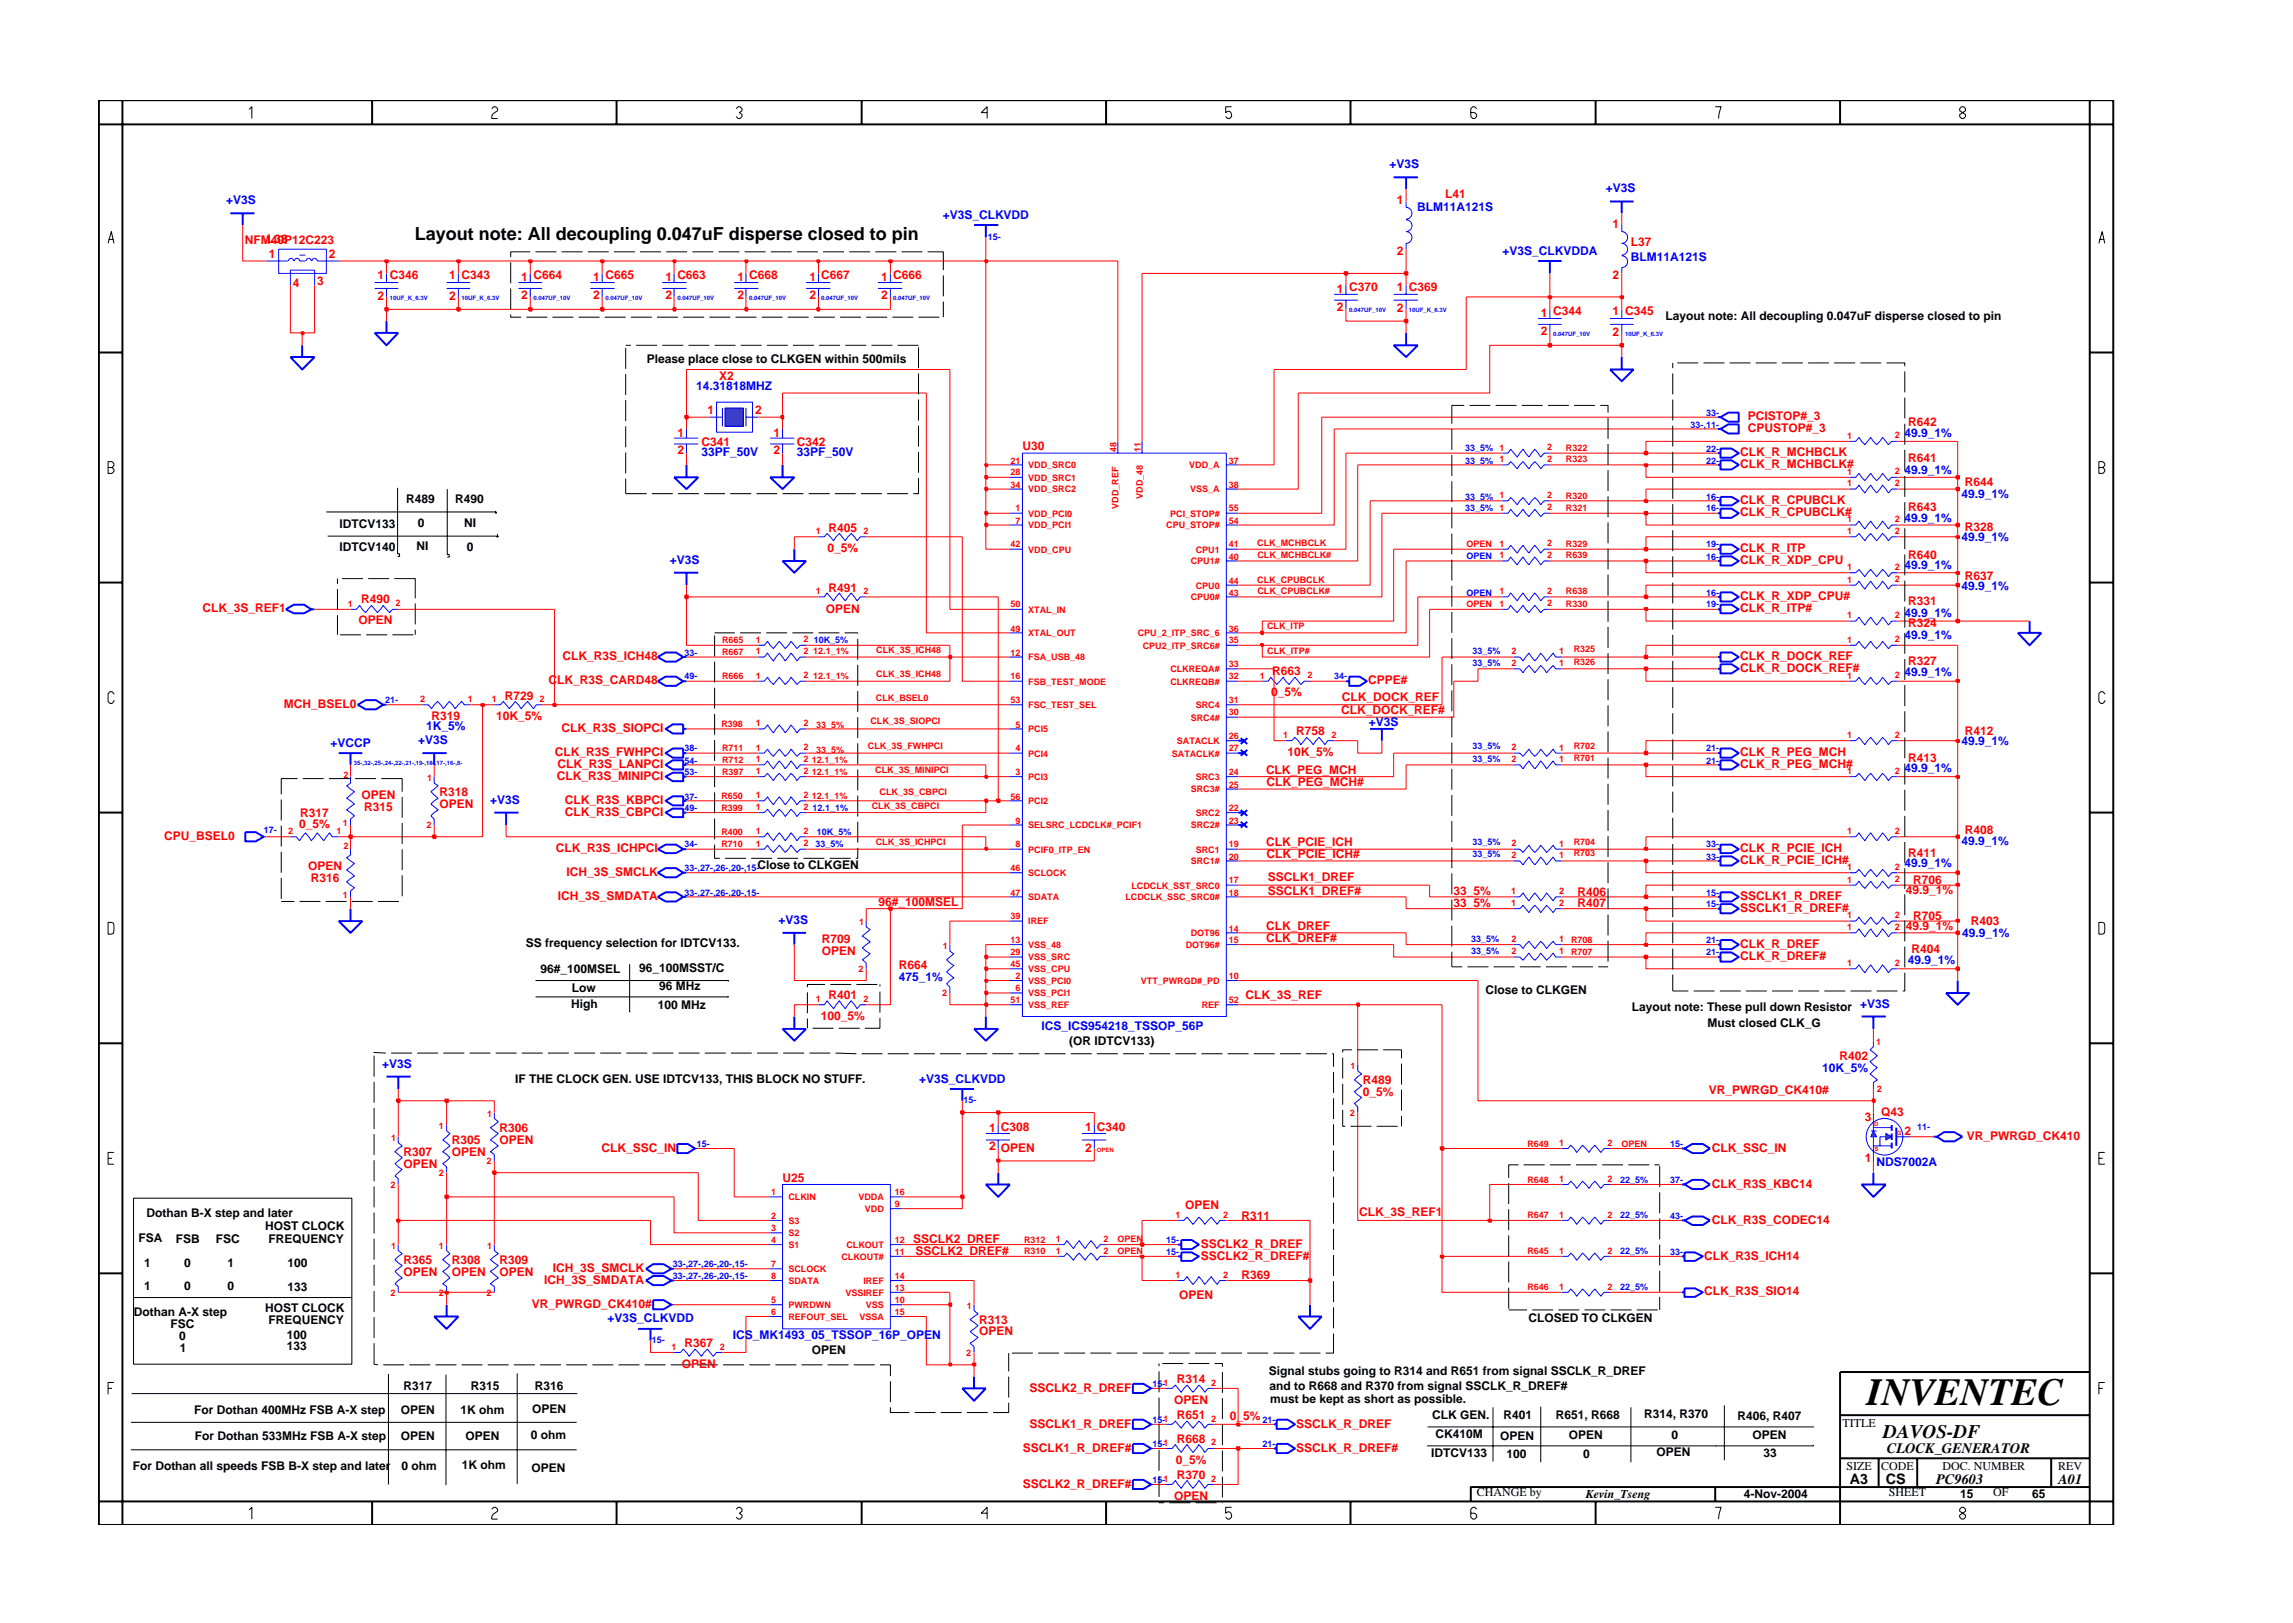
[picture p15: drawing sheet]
<svg xmlns="http://www.w3.org/2000/svg" width="297mm" height="210mm" viewBox="0 0 297 210" stroke-linecap="round" stroke-linejoin="round" font-family="sans-serif">
<defs><g id="words">
<text font-size="5" x="241.8" y="182">INVENTEC</text>
<text font-size="2.5" x="244" y="186.3">DAVOS-DF</text>
<text font-size="2.3" x="53.8" y="31">Layout note: All decoupling 0.047uF disperse closed to pin</text>
<g font-size="1.9">
<text x="244.4" y="188.2">CLOCK_GENERATOR</text>
<text x="239.6" y="192.2">A3</text>
<text x="244.3" y="192.3">CS</text>
<text x="250.8" y="192.2">PC9603</text>
<text x="266.6" y="192.2">A01</text>
</g>
<g font-size="1.6" fill="#00f">
<text x="180" y="21.8">+V3S</text>
<text x="29.3" y="26.4">+V3S</text>
<text x="122.1" y="28.4">+V3S_CLKVDD</text>
<text x="183.6" y="27.3">BLM11A121S</text>
<text x="208" y="24.9">+V3S</text>
<text x="194.6" y="33">+V3S_CLKVDDA</text>
<text x="211.3" y="33.8">BLM11A121S</text>
<text x="90.2" y="50.6">14.31818MHZ</text>
<text x="90.9" y="59.1">33PF_50V</text>
<text x="103.2" y="59.1">33PF_50V</text>
<text x="246.7" y="56.6">49.9_1%</text>
<text x="246.7" y="61.4">49.9_1%</text>
<text x="254.1" y="64.5">49.9_1%</text>
<text x="246.7" y="67.7">49.9_1%</text>
<text x="254.1" y="70.1">49.9_1%</text>
<text x="86.8" y="73.1">+V3S</text>
<text x="246.7" y="73.7">49.9_1%</text>
<text x="254.1" y="76.4">49.9_1%</text>
<text x="246.7" y="80">49.9_1%</text>
<text x="246.7" y="82.7">49.9_1%</text>
<text x="246.7" y="87.6">49.9_1%</text>
<text x="55.2" y="94.6">1K_5%</text>
<text x="177.3" y="94.1">+V3S</text>
<text x="42.8" y="96.8">+VCCP</text>
<text x="54.2" y="96.4">+V3S</text>
<text x="246.7" y="100">49.9_1%</text>
<text x="254.1" y="96.5">49.9_1%</text>
<text x="63.5" y="104.2">+V3S</text>
<text x="246.7" y="112.4">49.9_1%</text>
<text x="254.1" y="109.4">49.9_1%</text>
<text x="100.8" y="119.7">+V3S</text>
<text x="247.2" y="124.8">49.9_1%</text>
<text x="254.2" y="121.4">49.9_1%</text>
<text x="116.4" y="127">475_1%</text>
<text x="241" y="130.6">+V3S</text>
<text x="134.9" y="133.5">ICS_ICS954218_TSSOP_56P</text>
<text x="49.5" y="138.4">+V3S</text>
<text x="119.1" y="140.2">+V3S_CLKVDD</text>
<text x="236" y="138.9">10K_5%</text>
<text x="243.1" y="151.1">NDS7002A</text>
<text x="78.7" y="171.3">+V3S_CLKVDD</text>
<text x="94.9" y="173.5">ICS_MK1493_05_TSSOP_16P_OPEN</text>
</g>
<g font-size="1.6" fill="#f00">
<text x="181" y="26.4">1</text>
<text x="187.2" y="25.7">L41</text>
<text x="208.9" y="29.6">1</text>
<text x="31.7" y="31.7">NFM40P12C223</text>
<text x="34.6" y="31.5">L38</text>
<text x="34.8" y="33.4">1</text>
<text x="42.6" y="33.4">2</text>
<text x="181" y="33">2</text>
<text x="211.3" y="31.9">L37</text>
<text x="37.9" y="37.2">4</text>
<text x="41.1" y="36.9">3</text>
<text x="48.9" y="36.2">1 C346</text>
<text x="48.9" y="38.9">2</text>
<text x="58.2" y="38.9">2</text>
<text x="58.2" y="36.2">1 C343</text>
<text x="67.5" y="36.3">1 C664</text>
<text x="67.5" y="38.7">2</text>
<text x="76.8" y="36.4">1 C665</text>
<text x="76.8" y="38.7">2</text>
<text x="86.2" y="38.7">2</text>
<text x="86.2" y="36.4">1 C663</text>
<text x="95.5" y="36.4">1 C668</text>
<text x="95.5" y="38.7">2</text>
<text x="104.8" y="36.4">1 C667</text>
<text x="104.8" y="38.7">2</text>
<text x="114.2" y="36.4">1 C666</text>
<text x="114.2" y="38.7">2</text>
<text x="173.2" y="38">1 C370</text>
<text x="173.2" y="40.2">2</text>
<text x="181" y="37.7">1 C369</text>
<text x="181" y="40.4">2</text>
<text x="199.6" y="41">1 C344</text>
<text x="208.9" y="36.2">2</text>
<text x="208.9" y="40.8">1 C345</text>
<text x="199.6" y="43.4">2</text>
<text x="208.9" y="43.5">2</text>
<text x="91.6" y="53.6">1</text>
<text x="93.2" y="49.2">X2</text>
<text x="97.8" y="53.6">2</text>
<text x="87.7" y="58.9">2</text>
<text x="87.7" y="56.6">1</text>
<text x="90.9" y="57.8">C341</text>
<text x="100.2" y="56.6">1</text>
<text x="100.2" y="58.9">2</text>
<text x="103.2" y="57.8">C342</text>
<text x="132.4" y="58.3">U30</text>
<text x="225.4" y="59.1">CLK_R_MCHBCLK</text>
<text x="226.4" y="56">CPUSTOP#_3</text>
<text x="226.4" y="54.5">PCISTOP#_3</text>
<text x="247.2" y="55.1">R642</text>
<text x="247.2" y="59.8">R641</text>
<text x="225.4" y="60.6">CLK_R_MCHBCLK#</text>
<text x="225.4" y="65.3">CLK_R_CPUBCLK</text>
<text x="254.5" y="62.9">R644</text>
<text x="107.2" y="71.6">0_5%</text>
<text x="107.3" y="68.9">R405</text>
<text x="225.4" y="66.8">CLK_R_CPUBCLK#</text>
<text x="225.4" y="71.5">CLK_R_ITP</text>
<text x="247.2" y="66.2">R643</text>
<text x="254.5" y="68.8">R328</text>
<text x="107.3" y="76.7">R491</text>
<text x="225.4" y="73.1">CLK_R_XDP_CPU</text>
<text x="225.4" y="77.7">CLK_R_XDP_CPU#</text>
<text x="247.2" y="72.4">R640</text>
<text x="254.5" y="75.1">R637</text>
<text x="26.2" y="79.3">CLK_3S_REF1</text>
<text x="46.4" y="80.9">OPEN</text>
<text x="46.8" y="78.2">R490</text>
<text x="107" y="79.4">OPEN</text>
<text x="225.4" y="79.3">CLK_R_ITP#</text>
<text x="247.2" y="78.3">R331</text>
<text x="247.2" y="81.2">R324</text>
<text x="71" y="88.6">CLK_R3S_CARD48</text>
<text x="72.9" y="85.5">CLK_R3S_ICH48</text>
<text x="164.8" y="87.5">R663</text>
<text x="177.2" y="88.6">CPPE#</text>
<text x="225.4" y="87.1">CLK_R_DOCK_REF#</text>
<text x="225.4" y="85.5">CLK_R_DOCK_REF</text>
<text x="247.2" y="86.1">R327</text>
<text x="36.8" y="91.7">MCH_BSEL0</text>
<text x="55.9" y="93.2">R319</text>
<text x="64.3" y="93.3">10K_5%</text>
<text x="65.4" y="90.6">R729</text>
<text x="72.8" y="94.8">CLK_R3S_SIOPCI</text>
<text x="164.7" y="90.2">0_5%</text>
<text x="167.9" y="95.3">R758</text>
<text x="173.7" y="92.5">CLK_DOCK_REF#</text>
<text x="173.8" y="90.8">CLK_DOCK_REF</text>
<text x="254.5" y="95.2">R412</text>
<text x="71.9" y="97.9">CLK_R3S_FWHPCI</text>
<text x="72.2" y="101">CLK_R3S_MINIPCI</text>
<text x="72.2" y="99.5">CLK_R3S_LANPCI</text>
<text x="164" y="100.3">CLK_PEG_MCH</text>
<text x="164.1" y="101.8">CLK_PEG_MCH#</text>
<text x="166.8" y="98">10K_5%</text>
<text x="225.4" y="99.5">CLK_R_PEG_MCH#</text>
<text x="225.4" y="97.9">CLK_R_PEG_MCH</text>
<text x="247.2" y="98.7">R413</text>
<text x="38.8" y="107.2">0_5%</text>
<text x="38.9" y="105.9">R317</text>
<text x="46.8" y="103.6">OPEN</text>
<text x="47.2" y="105.1">R315</text>
<text x="56.9" y="104.7">OPEN</text>
<text x="56.9" y="103.2">R318</text>
<text x="73.2" y="105.7">CLK_R3S_CBPCI</text>
<text x="73.2" y="104.2">CLK_R3S_KBPCI</text>
<text x="21.3" y="108.8">CPU_BSEL0</text>
<text x="39.9" y="112.7">OPEN</text>
<text x="72" y="110.3">CLK_R3S_ICHPCI</text>
<text x="73.4" y="113.5">ICH_3S_SMCLK</text>
<text x="164" y="109.6">CLK_PCIE_ICH</text>
<text x="164.1" y="111.1">CLK_PCIE_ICH#</text>
<text x="225.4" y="111.9">CLK_R_PCIE_ICH#</text>
<text x="225.4" y="110.3">CLK_R_PCIE_ICH</text>
<text x="247.2" y="111">R411</text>
<text x="254.5" y="108.1">R408</text>
<text x="40.3" y="114.2">R316</text>
<text x="72.3" y="116.6">ICH_3S_SMDATA</text>
<text x="113.8" y="117.4">96#_100MSEL</text>
<text x="164.3" y="115.9">SSCLK1_DREF#</text>
<text x="164.3" y="114.1">SSCLK1_DREF</text>
<text x="188.3" y="117.5">33_5%</text>
<text x="188.3" y="115.9">33_5%</text>
<text x="204.3" y="117.5">R407</text>
<text x="204.3" y="116">R406</text>
<text x="225.4" y="118.1">SSCLK1_R_DREF#</text>
<text x="225.4" y="116.6">SSCLK1_R_DREF</text>
<text x="246.9" y="115.9">49.9_1%</text>
<text x="247.9" y="119.2">R705</text>
<text x="247.9" y="114.5">R706</text>
<text x="255.3" y="119.8">R403</text>
<text x="106.5" y="122.2">R709</text>
<text x="106.5" y="123.7">OPEN</text>
<text x="116.4" y="125.6">R664</text>
<text x="164" y="122">CLK_DREF#</text>
<text x="164" y="120.5">CLK_DREF</text>
<text x="225.4" y="124.3">CLK_R_DREF#</text>
<text x="225.4" y="122.8">CLK_R_DREF</text>
<text x="246.9" y="120.5">49.9_1%</text>
<text x="247.6" y="123.5">R404</text>
<text x="107.3" y="129.4">R401</text>
<text x="161.3" y="129.5">CLK_3S_REF</text>
<text x="106.3" y="132.2">100_5%</text>
<text x="238.3" y="137.4">R402</text>
<text x="176.6" y="140.5">R489</text>
<text x="176.6" y="141.9">0_5%</text>
<text x="221.4" y="141.7">VR_PWRGD_CK410#</text>
<text x="52.3" y="149.8">R307</text>
<text x="58.5" y="149.7">OPEN</text>
<text x="58.5" y="148.2">R305</text>
<text x="64.7" y="146.7">R306</text>
<text x="64.7" y="148.2">OPEN</text>
<text x="77.9" y="149.2">CLK_SSC_IN</text>
<text x="128.1" y="146.7">1 C308</text>
<text x="128.1" y="149">2 OPEN</text>
<text x="140.6" y="146.5">1 C340</text>
<text x="140.6" y="149.2">2</text>
<text x="221.8" y="149.2">CLK_SSC_IN</text>
<text x="241.6" y="145.2">3</text>
<text x="243.7" y="144.6">Q43</text>
<text x="246.7" y="147.1">2</text>
<text x="254.8" y="147.7">VR_PWRGD_CK410</text>
<text x="52.3" y="151.3">OPEN</text>
<text x="101.4" y="153.1">U25</text>
<text x="221.8" y="153.9">CLK_R3S_KBC14</text>
<text x="241.6" y="150.5">1</text>
<text x="118.3" y="161.1">SSCLK2_DREF</text>
<text x="153.5" y="156.6">OPEN</text>
<text x="155.6" y="161.6">SSCLK2_R_DREF</text>
<text x="160.8" y="158">R311</text>
<text x="176.1" y="157.5">CLK_3S_REF1</text>
<text x="221.8" y="158.5">CLK_R3S_CODEC14</text>
<text x="52.3" y="165.3">OPEN</text>
<text x="52.3" y="163.8">R365</text>
<text x="58.5" y="163.8">R308</text>
<text x="58.5" y="165.3">OPEN</text>
<text x="64.7" y="165.3">OPEN</text>
<text x="64.7" y="163.8">R309</text>
<text x="70.5" y="166.3">ICH_3S_SMDATA</text>
<text x="71.6" y="164.8">ICH_3S_SMCLK</text>
<text x="118.6" y="162.6">SSCLK2_DREF#</text>
<text x="155.6" y="163.2">SSCLK2_R_DREF#</text>
<text x="160.8" y="165.7">R369</text>
<text x="220.8" y="167.8">CLK_R3S_SIO14</text>
<text x="220.8" y="163.2">CLK_R3S_ICH14</text>
<text x="68.9" y="169.4">VR_PWRGD_CK410#</text>
<text x="126.9" y="171.6">R313</text>
<text x="126.9" y="173">OPEN</text>
<text x="152.8" y="168.3">OPEN</text>
<text x="88.3" y="177.2">OPEN</text>
<text x="88.7" y="174.5">R367</text>
<text x="152.4" y="179.2">R314</text>
<text x="133.4" y="184.9">SSCLK1_R_DREF</text>
<text x="133.4" y="180.3">SSCLK2_R_DREF</text>
<text x="152.1" y="181.9">OPEN</text>
<text x="152.4" y="183.8">R651</text>
<text x="159.3" y="184">0_5%</text>
<text x="167.9" y="184.9">SSCLK_R_DREF</text>
<text x="132.5" y="188.1">SSCLK1_R_DREF#</text>
<text x="152.3" y="189.7">0_5%</text>
<text x="152.4" y="186.9">R668</text>
<text x="152.4" y="191.5">R370</text>
<text x="167.9" y="188.1">SSCLK_R_DREF#</text>
<text x="132.5" y="192.7">SSCLK2_R_DREF#</text>
<text x="152.1" y="194.3">OPEN</text>
</g>
<g font-size="1.6">
<text x="215.8" y="41.5">Layout note: All decoupling 0.047uF disperse closed to pin</text>
<text x="83.8" y="47">Please place close to CLKGEN within 500mils</text>
<text x="52.6" y="65.1">R489</text>
<text x="59" y="65.1">R490</text>
<text x="44" y="68.3">IDTCV133</text>
<text x="44" y="71.4">IDTCV140</text>
<text x="53.9" y="71.3">NI</text>
<text x="54.1" y="68.3">0</text>
<text x="60.1" y="68.3">NI</text>
<text x="60.5" y="71.4">0</text>
<text x="98.1" y="112.5">Close to CLKGEN</text>
<text x="68.1" y="122.7">SS frequency selection for IDTCV133.</text>
<text x="82.8" y="125.9">96_100MSST/C</text>
<text x="70" y="126">96#_100MSEL</text>
<text x="74" y="130.6">High</text>
<text x="74.1" y="128.5">Low</text>
<text x="85.2" y="130.7">100 MHz</text>
<text x="85.4" y="128.3">96 MHz</text>
<text x="192.4" y="128.7">Close to CLKGEN</text>
<text x="211.4" y="131">Layout note: These pull down Resistor</text>
<text x="138.5" y="135.4">(OR IDTCV133)</text>
<text x="221.2" y="133">Must closed CLK_G</text>
<text x="66.7" y="140.3">IF THE CLOCK GEN. USE IDTCV133, THIS BLOCK NO STUFF.</text>
<text x="17.9" y="160.9">FSA</text>
<text x="19" y="157.7">Dothan B-X step and later</text>
<text x="22.8" y="161">FSB</text>
<text x="27.9" y="161">FSC</text>
<text x="34.3" y="159.4">HOST CLOCK</text>
<text x="34.8" y="161">FREQUENCY</text>
<text x="18.7" y="164.1">1</text>
<text x="18.7" y="167.1">1</text>
<text x="23.8" y="164.1">0</text>
<text x="23.8" y="167.1">0</text>
<text x="29.5" y="164.1">1</text>
<text x="29.5" y="167.1">0</text>
<text x="37.3" y="164.1">100</text>
<text x="37.3" y="167.2">133</text>
<text x="17.4" y="170.5">Dothan A-X step</text>
<text x="22.1" y="172">FSC</text>
<text x="23.2" y="173.6">0</text>
<text x="34.3" y="170">HOST CLOCK</text>
<text x="34.8" y="171.6">FREQUENCY</text>
<text x="37.2" y="173.4">100</text>
<text x="198" y="171.2">CLOSED TO CLKGEN</text>
<text x="23.3" y="175.1">1</text>
<text x="37.2" y="174.9">133</text>
<text x="105.2" y="175.4">OPEN</text>
<text x="164.4" y="178.1">Signal stubs going to R314 and R651 from signal SSCLK_R_DREF</text>
<text x="25.1" y="183.2">For Dothan 400MHz FSB A-X step</text>
<text x="51.9" y="183.2">OPEN</text>
<text x="52.3" y="180">R317</text>
<text x="59.7" y="183.2">1K ohm</text>
<text x="61" y="180">R315</text>
<text x="68.9" y="183.1">OPEN</text>
<text x="69.3" y="180">R316</text>
<text x="164.5" y="180">and to R668 and R370 from signal SSCLK_R_DREF#</text>
<text x="164.5" y="181.8">must be kept as short as possible.</text>
<text x="185.5" y="183.8">CLK GEN.</text>
<text x="194.8" y="183.8">R401</text>
<text x="201.5" y="183.8">R651, R668</text>
<text x="213" y="183.7">R314, R370</text>
<text x="225.1" y="183.9">R406, R407</text>
<text x="238.7" y="184.8">TITLE</text>
<text x="17.2" y="190.4">For Dothan all speeds FSB B-X step and later</text>
<text x="25.2" y="186.5">For Dothan 533MHz FSB A-X step</text>
<text x="51.9" y="186.5">OPEN</text>
<text x="52" y="190.4">0 ohm</text>
<text x="59.8" y="190.3">1K ohm</text>
<text x="60.3" y="186.5">OPEN</text>
<text x="68.8" y="186.5">0 ohm</text>
<text x="68.9" y="190.7">OPEN</text>
<text x="185.4" y="188.7">IDTCV133</text>
<text x="185.9" y="186.3">CK410M</text>
<text x="194.3" y="186.5">OPEN</text>
<text x="195.2" y="188.8">100</text>
<text x="203.2" y="186.4">OPEN</text>
<text x="205.1" y="188.8">0</text>
<text x="214.6" y="188.7">OPEN</text>
<text x="216.5" y="186.4">0</text>
<text x="227" y="186.4">OPEN</text>
<text x="228.4" y="188.7">33</text>
<text x="239.2" y="190.4">SIZE</text>
<text x="243.7" y="190.4">CODE</text>
<text x="251.6" y="190.4">DOC. NUMBER</text>
<text x="266.6" y="190.4">REV</text>
<text x="191.3" y="193.9">CHANGE by</text>
<text x="205.4" y="194.1">Kevin_Tseng</text>
<text x="225.9" y="194.1">4-Nov-2004</text>
<text x="244.7" y="193.9">SHEET</text>
<text x="253.9" y="194.1">15</text>
<text x="258.2" y="193.9">OF</text>
<text x="263.3" y="194.1">65</text>
</g>
<g font-size="1.2" fill="#00f">
<text x="128" y="31">15-</text>
<text x="221" y="53.9">33-</text>
<text x="189.8" y="58.4">33_5% 1</text>
<text x="219" y="55.4">33-,11-</text>
<text x="221" y="58.5">22-</text>
<text x="189.8" y="60.1">33_5% 1</text>
<text x="189.8" y="64.7">33_5% 1</text>
<text x="221" y="64.7">16-</text>
<text x="221" y="60.1">22-</text>
<text x="189.8" y="66.2">33_5% 1</text>
<text x="221" y="70.9">19-</text>
<text x="221" y="66.2">16-</text>
<text x="190" y="72.4">OPEN</text>
<text x="190" y="77.2">OPEN</text>
<text x="221" y="77.2">16-</text>
<text x="221" y="72.5">16-</text>
<text x="105.4" y="83.3">10K_5%</text>
<text x="221" y="78.7">19-</text>
<text x="88.7" y="88">49-</text>
<text x="88.7" y="84.9">33-</text>
<text x="172.8" y="88">34-</text>
<text x="190.7" y="84.7">33_5%</text>
<text x="190.7" y="86.2">33_5%</text>
<text x="49.9" y="91.1">21-</text>
<text x="88.7" y="97.3">38-</text>
<text x="88.7" y="98.9">54-</text>
<text x="88.7" y="100.4">53-</text>
<text x="190.7" y="98.7">33_5%</text>
<text x="190.7" y="97.1">33_5%</text>
<text x="221" y="98.9">21-</text>
<text x="221" y="97.3">21-</text>
<text x="34.2" y="107.9">17-</text>
<text x="88.7" y="103.6">37-</text>
<text x="88.7" y="105.1">49-</text>
<text x="105.3" y="105.1">12.1_1%</text>
<text x="88.7" y="109.8">34-</text>
<text x="88.7" y="112.9">33-,27-,26-,20-,15-</text>
<text x="105.7" y="109.7">33_5%</text>
<text x="105.8" y="108.1">10K_5%</text>
<text x="190.7" y="111">33_5%</text>
<text x="190.7" y="109.5">33_5%</text>
<text x="221" y="109.8">33-</text>
<text x="221" y="111.4">33-</text>
<text x="88.7" y="116">33-,27-,26-,20-,15-</text>
<text x="221" y="116">15-</text>
<text x="221" y="117.5">15-</text>
<text x="190.6" y="123.6">33_5%</text>
<text x="190.6" y="122">33_5%</text>
<text x="221" y="123.7">21-</text>
<text x="221" y="122.2">21-</text>
<text x="124.8" y="142.9">15-</text>
<text x="90.3" y="148.6">15-</text>
<text x="216.4" y="148.6">15-</text>
<text x="248.4" y="146.3">11-</text>
<text x="209.9" y="153.2">22_5%</text>
<text x="216.4" y="153.3">37-</text>
<text x="151.1" y="161.1">15-</text>
<text x="209.9" y="157.8">22_5%</text>
<text x="216.4" y="157.9">43-</text>
<text x="87.2" y="164.2">33-,27-,26-,20-,15-</text>
<text x="87.2" y="165.7">33-,27-,26-,20-,15-</text>
<text x="151.1" y="162.6">15-</text>
<text x="209.9" y="162.5">22_5%</text>
<text x="209.9" y="167.2">22_5%</text>
<text x="216.4" y="162.6">33-</text>
<text x="84.4" y="174">15-</text>
<text x="149.3" y="179.7">15-1</text>
<text x="149.3" y="184.3">15-1</text>
<text x="163.5" y="184.3">21-</text>
<text x="149.3" y="187.5">15-1</text>
<text x="163.5" y="187.5">21-</text>
<text x="149.3" y="192.1">15-1</text>
</g>
<g font-size="1.2" fill="#f00">
<text x="144.6" y="58.5" transform="rotate(-90 144.6 58.5)">48</text>
<text x="147.8" y="58.5" transform="rotate(-90 147.8 58.5)">11</text>
<text x="200.4" y="58.3">2</text>
<text x="200.4" y="59.9">2</text>
<text x="202.9" y="59.9">R323</text>
<text x="202.9" y="58.4">R322</text>
<text x="239.3" y="56.8">1</text>
<text x="245.5" y="56.8">2</text>
<text x="130.9" y="60.1">21</text>
<text x="130.9" y="61.6">28</text>
<text x="130.9" y="63.2">34</text>
<text x="133.2" y="60.7">VDD_SRC0</text>
<text x="133.2" y="62.3">VDD_SRC1</text>
<text x="133.2" y="63.8">VDD_SRC2</text>
<text x="144.9" y="65.9" transform="rotate(-90 144.9 65.9)">VDD_REF</text>
<text x="148" y="64.6" transform="rotate(-90 148 64.6)">VDD_48</text>
<text x="154.1" y="60.7">VDD_A</text>
<text x="154.2" y="63.8">VSS_A</text>
<text x="159.2" y="63.2">38</text>
<text x="159.2" y="60.1">37</text>
<text x="200.4" y="64.5">2</text>
<text x="202.9" y="64.6">R320</text>
<text x="239.3" y="63">1</text>
<text x="239.3" y="61.5">1</text>
<text x="245.5" y="62.9">2</text>
<text x="245.5" y="61.4">2</text>
<text x="105.7" y="69.2">1</text>
<text x="111.9" y="69.2">2</text>
<text x="130.9" y="70.9">42</text>
<text x="131.5" y="66.2">1</text>
<text x="131.5" y="67.8">7</text>
<text x="133.2" y="66.9">VDD_PCI0</text>
<text x="133.2" y="68.5">VDD_PCI1</text>
<text x="133.2" y="71.6">VDD_CPU</text>
<text x="151.1" y="68.5">CPU_STOP#</text>
<text x="151.6" y="66.9">PCI_STOP#</text>
<text x="154.9" y="71.6">CPU1</text>
<text x="159.2" y="70.9">41</text>
<text x="159.2" y="66.2">55</text>
<text x="159.2" y="67.8">54</text>
<text x="162.9" y="70.7">CLK_MCHBCLK</text>
<text x="190" y="70.9">OPEN</text>
<text x="194.3" y="70.8">1</text>
<text x="200.4" y="66.1">2</text>
<text x="200.4" y="70.7">2</text>
<text x="202.9" y="66.2">R321</text>
<text x="202.9" y="70.8">R329</text>
<text x="239.3" y="67.7">1</text>
<text x="239.3" y="69.2">1</text>
<text x="245.5" y="67.7">2</text>
<text x="245.5" y="69.2">2</text>
<text x="105.7" y="77">1</text>
<text x="111.9" y="77">2</text>
<text x="154.3" y="77.8">CPU0#</text>
<text x="154.3" y="73.1">CPU1#</text>
<text x="154.9" y="76.2">CPU0</text>
<text x="159.2" y="75.6">44</text>
<text x="159.2" y="77.2">43</text>
<text x="159.2" y="72.5">40</text>
<text x="162.9" y="75.6">CLK_CPUBCLK</text>
<text x="162.9" y="72.3">CLK_MCHBCLK#</text>
<text x="162.9" y="76.9">CLK_CPUBCLK#</text>
<text x="194.3" y="72.3">1</text>
<text x="194.3" y="77">1</text>
<text x="200.4" y="72.3">2</text>
<text x="200.4" y="77">2</text>
<text x="202.9" y="72.3">R639</text>
<text x="202.9" y="77">R638</text>
<text x="239.3" y="75.5">1</text>
<text x="239.3" y="73.9">1</text>
<text x="245.5" y="75.4">2</text>
<text x="245.5" y="73.9">2</text>
<text x="45.1" y="78.6">1</text>
<text x="51.3" y="78.5">2</text>
<text x="93.5" y="83.3">R665</text>
<text x="97.9" y="83.3">1</text>
<text x="104.1" y="83.2">2</text>
<text x="130.9" y="78.7">50</text>
<text x="130.9" y="81.8">49</text>
<text x="133.2" y="79.4">XTAL_IN</text>
<text x="133.2" y="82.4">XTAL_OUT</text>
<text x="147.4" y="82.4">CPU_2_ITP_SRC_6</text>
<text x="159.2" y="83.3">35</text>
<text x="159.2" y="81.8">36</text>
<text x="164.1" y="81.5">CLK_ITP</text>
<text x="190" y="78.7">OPEN</text>
<text x="194.3" y="78.6">1</text>
<text x="200.4" y="78.5">2</text>
<text x="202.9" y="78.6">R330</text>
<text x="239.3" y="83.3">1</text>
<text x="239.3" y="80.1">1</text>
<text x="245.5" y="83.2">2</text>
<text x="245.5" y="80">2</text>
<text x="93.5" y="88">R666</text>
<text x="93.5" y="84.9">R667</text>
<text x="97.9" y="87.9">1</text>
<text x="97.9" y="84.8">1</text>
<text x="104.1" y="87.8">2</text>
<text x="104.1" y="84.7">2</text>
<text x="105.3" y="87.9">12.1_1%</text>
<text x="105.3" y="84.8">12.1_1%</text>
<text x="113.5" y="87.7">CLK_3S_ICH48</text>
<text x="113.5" y="84.5">CLK_3S_ICH48</text>
<text x="130.9" y="84.9">12</text>
<text x="130.9" y="88">16</text>
<text x="133.2" y="85.6">FSA_USB_48</text>
<text x="133.2" y="88.7">FSB_TEST_MODE</text>
<text x="148" y="84">CPU2_ITP_SRC6#</text>
<text x="151.6" y="87.1">CLKREQA#</text>
<text x="151.6" y="88.7">CLKREQB#</text>
<text x="159.2" y="86.5">33</text>
<text x="159.2" y="88">32</text>
<text x="163.2" y="87.9">1</text>
<text x="164.2" y="84.7">CLK_ITP#</text>
<text x="169.4" y="87.8">2</text>
<text x="195.8" y="84.7">2</text>
<text x="195.8" y="86.3">2</text>
<text x="202" y="84.8">1</text>
<text x="202" y="86.3">1</text>
<text x="203.9" y="84.5">R325</text>
<text x="203.9" y="86.1">R326</text>
<text x="239.3" y="87.9">1</text>
<text x="245.5" y="87.8">2</text>
<text x="54.4" y="91">2</text>
<text x="60.6" y="91">1</text>
<text x="63.7" y="91">1</text>
<text x="69.9" y="91">2</text>
<text x="93.5" y="94.2">R398</text>
<text x="97.9" y="94.1">1</text>
<text x="104.1" y="94">2</text>
<text x="105.7" y="94.3">33_5%</text>
<text x="112.8" y="93.9">CLK_3S_SIOPCI</text>
<text x="113.5" y="90.8">CLK_BSEL0</text>
<text x="130.9" y="91.1">53</text>
<text x="131.5" y="94.3">5</text>
<text x="133.2" y="94.9">PCI5</text>
<text x="133.2" y="91.7">FSC_TEST_SEL</text>
<text x="154.3" y="93.3">SRC4#</text>
<text x="154.9" y="91.7">SRC4</text>
<text x="159.2" y="91.1">31</text>
<text x="159.2" y="92.7">30</text>
<text x="159.2" y="95.8">26</text>
<text x="166.2" y="95.6">1</text>
<text x="172.5" y="95.6">2</text>
<text x="239.3" y="95.6">1</text>
<text x="245.5" y="95.6">2</text>
<text x="44.5" y="100.7">2</text>
<text x="55.3" y="101.2">1</text>
<text x="93.5" y="98.8">R712</text>
<text x="93.5" y="100.4">R397</text>
<text x="93.5" y="97.3">R711</text>
<text x="97.9" y="98.7">1</text>
<text x="97.9" y="100.3">1</text>
<text x="97.9" y="97.2">1</text>
<text x="104.1" y="98.7">2</text>
<text x="104.1" y="100.3">2</text>
<text x="104.1" y="97.1">2</text>
<text x="105.2" y="98.8">12.1_1%</text>
<text x="105.2" y="100.4">12.1_1%</text>
<text x="105.7" y="97.6">33_5%</text>
<text x="112.4" y="97">CLK_3S_FWHPCI</text>
<text x="113.4" y="100.1">CLK_3S_MINIPCI</text>
<text x="131.5" y="100.4">3</text>
<text x="131.5" y="97.3">4</text>
<text x="133.2" y="101.1">PCI3</text>
<text x="133.2" y="98">PCI4</text>
<text x="151.8" y="98">SATACLK#</text>
<text x="152.5" y="96.4">SATACLK</text>
<text x="154.9" y="101.1">SRC3</text>
<text x="159.2" y="100.4">24</text>
<text x="159.2" y="97.3">27</text>
<text x="195.8" y="98.7">2</text>
<text x="195.8" y="97.1">2</text>
<text x="202" y="98.7">1</text>
<text x="202" y="97.2">1</text>
<text x="203.9" y="98.6">R701</text>
<text x="203.9" y="97">R702</text>
<text x="239.3" y="100.3">1</text>
<text x="245.5" y="100.3">2</text>
<text x="44.4" y="107">1</text>
<text x="55.2" y="107.2">2</text>
<text x="93.5" y="103.5">R650</text>
<text x="93.5" y="105">R399</text>
<text x="97.9" y="103.4">1</text>
<text x="97.9" y="104.9">1</text>
<text x="104.1" y="103.4">2</text>
<text x="104.1" y="104.9">2</text>
<text x="105.2" y="103.5">12.1_1%</text>
<text x="112.9" y="104.8">CLK_3S_CBPCI</text>
<text x="113.9" y="103">CLK_3S_CBPCI</text>
<text x="130.9" y="103.6">56</text>
<text x="131.5" y="106.7">9</text>
<text x="133.2" y="107.3">SELSRC_LCDCLK#_PCIF1</text>
<text x="133.2" y="104.2">PCI2</text>
<text x="154.3" y="107.3">SRC2#</text>
<text x="154.3" y="102.7">SRC3#</text>
<text x="154.9" y="105.7">SRC2</text>
<text x="159.2" y="105.1">22</text>
<text x="159.2" y="106.7">23</text>
<text x="159.2" y="102.1">25</text>
<text x="37.3" y="108.1">2</text>
<text x="43.6" y="108.1">1</text>
<text x="44.5" y="110">2</text>
<text x="93.5" y="108.1">R400</text>
<text x="93.5" y="109.7">R710</text>
<text x="97.9" y="108.1">1</text>
<text x="97.9" y="109.7">1</text>
<text x="104.1" y="108.1">2</text>
<text x="104.1" y="109.6">2</text>
<text x="113.4" y="109.4">CLK_3S_ICHPCI</text>
<text x="130.9" y="112.9">46</text>
<text x="131.5" y="109.8">8</text>
<text x="133.2" y="110.4">PCIF0_ITP_EN</text>
<text x="133.2" y="113.5">SCLOCK</text>
<text x="154.3" y="112">SRC1#</text>
<text x="154.9" y="110.4">SRC1</text>
<text x="159.2" y="109.8">19</text>
<text x="159.2" y="111.4">20</text>
<text x="195.8" y="109.6">2</text>
<text x="195.8" y="111.1">2</text>
<text x="202" y="109.7">1</text>
<text x="202" y="111.2">1</text>
<text x="203.9" y="110.9">R703</text>
<text x="203.9" y="109.4">R704</text>
<text x="239.3" y="108.1">1</text>
<text x="239.3" y="112.7">1</text>
<text x="245.5" y="108.1">2</text>
<text x="245.5" y="112.7">2</text>
<text x="44.4" y="116.3">1</text>
<text x="111.3" y="119.8">1</text>
<text x="130.9" y="116">47</text>
<text x="130.9" y="119.1">39</text>
<text x="133.2" y="116.6">SDATA</text>
<text x="133.2" y="119.8">IREF</text>
<text x="145.8" y="116.6">LCDCLK_SSC_SRC0#</text>
<text x="146.6" y="115.1">LCDCLK_SST_SRC0</text>
<text x="159.2" y="116">18</text>
<text x="159.2" y="114.4">17</text>
<text x="195.8" y="115.9">1</text>
<text x="195.8" y="117.4">1</text>
<text x="202" y="115.8">2</text>
<text x="202" y="117.4">2</text>
<text x="239.3" y="119">1</text>
<text x="239.3" y="114.3">1</text>
<text x="245.5" y="118.9">2</text>
<text x="245.5" y="114.2">2</text>
<text x="111.2" y="125.9">2</text>
<text x="122.1" y="123">1</text>
<text x="130.9" y="123.7">29</text>
<text x="130.9" y="122.2">13</text>
<text x="130.9" y="125.3">45</text>
<text x="133.2" y="124.4">VSS_SRC</text>
<text x="133.2" y="122.8">VSS_48</text>
<text x="133.2" y="125.9">VSS_CPU</text>
<text x="153.6" y="122.8">DOT96#</text>
<text x="154.3" y="121.3">DOT96</text>
<text x="159.2" y="120.7">14</text>
<text x="159.2" y="122.2">15</text>
<text x="195.8" y="123.6">2</text>
<text x="195.8" y="122">2</text>
<text x="202" y="123.6">1</text>
<text x="202" y="122">1</text>
<text x="203.5" y="123.7">R707</text>
<text x="203.5" y="122.1">R708</text>
<text x="239.3" y="120.5">1</text>
<text x="239.3" y="125.2">1</text>
<text x="245.5" y="120.4">2</text>
<text x="245.5" y="125.1">2</text>
<text x="105.7" y="129.8">1</text>
<text x="111.9" y="129.8">2</text>
<text x="122" y="129">2</text>
<text x="130.9" y="130">51</text>
<text x="131.5" y="128.4">6</text>
<text x="131.5" y="126.9">2</text>
<text x="133.2" y="129.1">VSS_PCI1</text>
<text x="133.2" y="130.6">VSS_REF</text>
<text x="133.2" y="127.5">VSS_PCI0</text>
<text x="147.8" y="127.5">VTT_PWRGD#_PD</text>
<text x="155.7" y="130.6">REF</text>
<text x="159.2" y="126.9">10</text>
<text x="159.2" y="130">52</text>
<text x="243.1" y="135.3">1</text>
<text x="174.9" y="138.5">1</text>
<text x="243.1" y="141.4">2</text>
<text x="50.7" y="147.8">1</text>
<text x="56.8" y="146.2">1</text>
<text x="63.1" y="144.7">1</text>
<text x="174.9" y="144.6">2</text>
<text x="197.9" y="148.5">R649</text>
<text x="202" y="148.4">1</text>
<text x="208.2" y="148.4">2</text>
<text x="210" y="148.5">OPEN</text>
<text x="50.6" y="153.9">2</text>
<text x="56.8" y="152.3">2</text>
<text x="63" y="150.7">2</text>
<text x="99.9" y="154.8">1</text>
<text x="102.1" y="155.5">CLKIN</text>
<text x="111.2" y="155.5">VDDA</text>
<text x="115.9" y="154.8">16</text>
<text x="197.9" y="153.2">R648</text>
<text x="202" y="153.1">1</text>
<text x="208.2" y="153.1">2</text>
<text x="50.7" y="161.7">1</text>
<text x="56.8" y="161.7">1</text>
<text x="63.1" y="161.7">1</text>
<text x="99.9" y="161.1">4</text>
<text x="99.9" y="159.5">3</text>
<text x="99.9" y="157.9">2</text>
<text x="102.1" y="161.7">S1</text>
<text x="102.1" y="160.1">S2</text>
<text x="102.1" y="158.5">S3</text>
<text x="109.6" y="161.7">CLKOUT</text>
<text x="112" y="157">VDD</text>
<text x="115.9" y="156.4">9</text>
<text x="115.9" y="161.1">12</text>
<text x="132.7" y="161">R312</text>
<text x="136.8" y="160.9">1</text>
<text x="142.9" y="160.9">2</text>
<text x="144.8" y="160.9">OPEN</text>
<text x="152.3" y="157.8">1</text>
<text x="158.4" y="157.8">2</text>
<text x="197.9" y="157.8">R647</text>
<text x="202" y="157.8">1</text>
<text x="208.2" y="157.8">2</text>
<text x="50.6" y="167.8">2</text>
<text x="56.8" y="167.8">2</text>
<text x="63" y="167.8">2</text>
<text x="99.9" y="164.2">7</text>
<text x="99.9" y="165.7">8</text>
<text x="102.1" y="164.8">SCLOCK</text>
<text x="102.1" y="166.3">SDATA</text>
<text x="109" y="163.2">CLKOUT#</text>
<text x="109.5" y="167.9">VSSIREF</text>
<text x="111.8" y="166.3">IREF</text>
<text x="115.9" y="167.2">13</text>
<text x="115.9" y="162.6">11</text>
<text x="115.9" y="165.7">14</text>
<text x="132.7" y="162.5">R310</text>
<text x="136.8" y="162.4">1</text>
<text x="142.9" y="162.4">2</text>
<text x="144.8" y="162.5">OPEN</text>
<text x="152.3" y="165.6">1</text>
<text x="158.4" y="165.6">2</text>
<text x="197.9" y="162.5">R645</text>
<text x="197.9" y="167.2">R646</text>
<text x="202" y="162.4">1</text>
<text x="202" y="167.1">1</text>
<text x="208.2" y="162.4">2</text>
<text x="208.2" y="167.1">2</text>
<text x="99.9" y="168.9">5</text>
<text x="99.9" y="170.4">6</text>
<text x="102.1" y="169.5">PWRDWN</text>
<text x="102.1" y="171">REFOUT_SEL</text>
<text x="111.3" y="171">VSSA</text>
<text x="112.2" y="169.5">VSS</text>
<text x="115.9" y="168.9">10</text>
<text x="115.9" y="170.4">15</text>
<text x="125.3" y="169.5">1</text>
<text x="87" y="174.9">1</text>
<text x="93.2" y="174.9">2</text>
<text x="125.2" y="175.6">2</text>
<text x="156.9" y="179.5">2</text>
<text x="156.9" y="184.2">2</text>
<text x="156.9" y="187.2">2</text>
<text x="156.9" y="192">2</text>
</g>
<g font-size=".8" fill="#00f">
<text x="50.5" y="38.9">10UF_K_6.3V</text>
<text x="59.8" y="38.9">10UF_K_6.3V</text>
<text x="69.1" y="38.9">0.047UF_10V</text>
<text x="78.4" y="38.9">0.047UF_10V</text>
<text x="87.7" y="38.9">0.047UF_10V</text>
<text x="97.1" y="38.9">0.047UF_10V</text>
<text x="106.4" y="38.9">0.047UF_10V</text>
<text x="115.7" y="38.9">0.047UF_10V</text>
<text x="174.8" y="40.4">0.047UF_10V</text>
<text x="182.5" y="40.4">10UF_K_6.3V</text>
<text x="201.2" y="43.5">0.047UF_10V</text>
<text x="210.5" y="43.5">10UF_K_6.3V</text>
<text x="45.8" y="99.1">35-,32-,25-,24-,22-,21-,19-,18-,17-,16-,8-</text>
</g>
<g font-size=".8" fill="#f00">
<text x="142.1" y="149.2">OPEN</text>
<text x="242.8" y="145.9">D</text>
<text x="242.8" y="149.1">S</text>
<text x="245.7" y="147.1">G</text>
</g>
</g></defs>
<g fill="none" stroke="#00f" stroke-width=".25">
<path d="M29.8 27.6h3.2M31.4 27.6v1.6M126.2 29.2h3.1M127.7 29.2v1.6M180.5 23h3.2M182.1 23v1.5M208.6 26.1h3M210.1 26.1v1.5M37.6 46.3h3.2l-1.7 1.6zM39.1 44.7v1.6M48.5 43.1h3.1l-1.5 1.6zM50.1 41.6v1.5"/>
<path d="M180.5 44.7h3.2l-1.6 1.6zM182.1 43.1v1.6M208.6 47.9h3l-1.5 1.5zM210.1 46.3v1.6M222.5 58.7h.4M222.5 54h.4M222.9 58.1h1.4l.9 .6-.9 .6h-1.4zM222.9 54l1-.5h1.3v1.1h-1.3zM222.9 59.6h1.4l.9 .6-.9 .6h-1.4zM87.3 61.8h3.2l-1.6 1.6zM88.9 60.2v1.6M99.8 61.8h3.1l-1.5 1.6z"/>
<path d="M101.4 72.7h3l-1.5 1.5zM101.4 60.2v1.6M102.9 71.1v1.6M222.5 72.7h.4M222.5 78.9h.4M222.5 66.5h.4M222.5 77.3h.4M222.5 71.1h.4M222.5 60.2h.4M222.9 72.1h1.4l.9 .6-.9 .6h-1.4zM222.9 78.3h1.4l.9 .6-.9 .5h-1.4zM222.9 65.9h1.4l.9 .6-.9 .6h-1.4z"/>
<path d="M222.9 76.7h1.4l.9 .6-.9 .6h-1.4zM222.9 70.6h1.4l.9 .5-.9 .6h-1.4zM43.9 97.6h3M45.4 97.6v1.5M46.3 91.3l1.1-.6h1.3l.9 .6-.9 .6h-1.3zM49.6 91.3h.5M85.2 85.1l1-.6h1.4l.9 .6-.9 .6h-1.4zM85.2 88.3l1-.6h1.4l.9 .6-.9 .5h-1.4zM86.2 97.6l1-.6h1.3v1.2h-1.3zM86.2 94.4l1-.6h1.3v1.2h-1.3zM86.2 99.1l1-.6h1.3v1.2h-1.3zM88.5 99.1h.4"/>
<path d="M88.5 97.6h.4M88.5 85.1h.4M88.5 94.4h.4M88.5 88.3h.4M160.4 97.6h.7M160.4 96h.7M160.7 95.6l.9 .8M160.7 97.1l.9 .8M161.6 95.6l-.9 .8M161.6 97.1l-.9 .8M174.4 88.3h.4M174.8 87.7h1.3l1 .6-1 .5h-1.3z"/>
<path d="M222.5 99.1h.4M222.5 97.6h.4M222.9 98.5h1.4l.9 .6-.9 .6h-1.4zM222.9 97h1.4l.9 .6-.9 .6h-1.4zM43.9 119.3h3l-1.5 1.5zM45.4 117.7v1.6M64 105.3h3.2M65.6 105.3v1.6M85.2 116.2l1-.6h1.4l.9 .6-.9 .6h-1.4zM85.2 110l1-.6h1.4l.9 .6-.9 .5h-1.4zM85.2 113.1l1-.6h1.4l.9 .6-.9 .6h-1.4zM86.2 100.6l1-.5h1.3v1.1h-1.3z"/>
<path d="M86.2 105.3l1-.5h1.3v1.1h-1.3zM88.5 105.3h.4M88.5 116.2h.4M88.5 100.6h.4M88.5 110h.4M88.5 113.1h.4M160.4 105.3h.7M160.4 106.9h.7M160.7 104.9l.9 .8M160.7 106.5l.9 .7M161.6 104.9l-.9 .8M161.6 106.5l-.9 .7"/>
<path d="M222.5 111.5h.4M222.5 117.7h.4M222.5 110h.4M222.9 110.9h1.4l.9 .6-.9 .6h-1.4zM222.9 117.1h1.4l.9 .6-.9 .6h-1.4zM222.9 109.4h1.4l.9 .6-.9 .5h-1.4zM50.1 139.5h3.1M51.6 139.5v1.6M101.4 133.3h3l-1.5 1.5zM101.4 120.8h3M102.9 120.8v1.6M102.9 131.7v1.6"/>
<path d="M126.2 133.3h3.1l-1.6 1.5zM127.7 131.7v1.6M222.5 124h.4M222.9 123.4h1.4l.9 .6-.9 .6h-1.4zM241.2 131.7h3.1M242.7 131.7v1.6M252.1 128.6h3l-1.5 1.6zM253.6 127v1.6M87.7 148.2h1.4l.9 .6-.9 .6h-1.4zM123 141.1h3.2M124.7 141.1v1.5M127.7 153.4h3.1l-1.5 1.7z"/>
<path d="M129.3 151.9v1.5M217.9 158.1h.3M217.9 153.4h.3M217.9 148.8h.3M218.2 158.1l1-.5h1.4l.9 .5-.9 .6h-1.4zM218.2 148.8l1-.6h1.4l.9 .6-.9 .6h-1.4zM218.2 153.4l1-.5h1.4l.9 .5-.9 .6h-1.4zM250.5 147.3h.4M250.9 147.3l.9-.6h1.4l1 .6-1 .6h-1.4zM56.2 170.5h3.2l-1.5 1.7zM57.9 169v1.5M82.7 172.2h3.1"/>
<path d="M83.7 164.4l.9-.6h1.4l1 .6-1 .6h-1.4zM84.3 172.2v1.5M84.6 168.4h1.4l1 .6-1 .6h-1.4zM87 164.4h.3M146.8 179.3h1.3l1 .6-1 .6h-1.3zM152.6 161.2h.4M152.6 162.8h.4M153 160.6h1.4l.9 .6-.9 .6h-1.4zM153 162.2h1.4l.9 .6-.9 .6h-1.4zM217.9 167.4h.3M217.9 162.8h.3M218.2 166.9h1.4l1 .5-1 .6h-1.4z"/>
<path d="M218.2 162.2h1.4l1 .6-1 .6h-1.4zM146.8 187.1h1.3l1 .5-1 .6h-1.3zM146.8 183.9h1.3l1 .6-1 .6h-1.3zM165 187.6h.4M165 184.5h.4M165.4 187.1h1.4l1 .5-1 .6h-1.4zM165.4 183.9h1.4l1 .6-1 .6h-1.4z"/>
</g>
<g fill="none" stroke="#00f" stroke-width=".13">
<path d="M57.9 36.6h3M57.9 37.4h3M59.4 35.4v1.2M59.4 37.4v1.1M67.2 36.6h3M67.2 37.4h3M68.7 35.4v1.2M68.7 37.4v1.1M85.8 36.6h3.1M85.8 37.4h3.1M87.3 35.4v1.2M87.3 37.4v1.1"/>
<path d="M95.1 36.6h3.1M95.1 37.4h3.1M96.6 35.4v1.2M96.6 37.4v1.1M104.4 36.6h3.2M104.4 37.4h3.2M106 35.4v1.2M106 37.4v1.1M113.7 36.6h3.2M113.7 37.4h3.2M115.3 35.4v1.2M115.3 37.4v1.1"/>
<path d="M172.8 38.1h3.1M172.8 38.9h3.1M174.4 36.9v1.2M174.4 38.9v1.2M180.5 38.1h3.2M180.5 38.9h3.2M182.1 26.1v.8a.76 .76 0 0 1 .8 .7 .76 .76 0 0 1-.8 .8M182.1 28.5a.76 .76 0 0 1 .8 .7 .76 .76 0 0 1-.8 .8 .76 .76 0 0 1 .8 .8 .76 .76 0 0 1-.8 .7v.8M182.1 36.9v1.2M182.1 38.9v1.2M210.1 29.2v.8a.76 .76 0 0 1 .7 .8 .76 .76 0 0 1-.7 .7 .76 .76 0 0 1 .7 .8 .76 .76 0 0 1-.7 .7M210.1 33.1a.76 .76 0 0 1 .7 .8 .76 .76 0 0 1-.7 .8v.7"/>
<path d="M87.3 56.8h3.2M87.3 57.5h3.2M88.9 55.6v1.2M88.9 57.5v1.2M92 54h1.6M92.8 52.1h4.7v3.9h-4.7zM93.6 52.9v2.3M96.6 52.9v2.3M96.6 54h1.6M99.8 56.8h3.1M99.8 57.5h3.1M101.4 55.6v1.2"/>
<path d="M101.4 57.5v1.2M132.4 58.7h26.5v73h-26.5zM144.8 57.2v1.5M147.9 57.2v1.5M199.2 41.3h3.1M199.2 42h3.1M200.8 40.1v1.2M200.8 42v1.1M208.6 41.3h3M208.6 42h3M210.1 40.1v1.2M210.1 42v1.1"/>
<path d="M239.6 57.2h.8l.4-.5 .8 .9 .7-.9 .8 .9 .8-.9 .7 .9 .5-.4h.7M106 69.5h.8l.3-.4 .9 .9 .7-.9 .8 .9 .8-.9 .7 .9 .4-.5h.8M130.8 60.2h1.6M130.8 61.8h1.6M130.8 63.4h1.6M130.8 66.5h1.6M130.8 68h1.6M130.8 71.1h1.6M130.8 78.9h1.6M158.9 77.3h1.5M158.9 75.8h1.5M158.9 60.2h1.5"/>
<path d="M158.9 72.7h1.5M158.9 63.4h1.5M158.9 66.5h1.5M158.9 68h1.5M158.9 71.1h1.5M194.6 77.3h.8l.3-.5 .8 1 .8-1 .8 1 .7-1 .8 1 .4-.5h.8M194.6 60.2h.8l.3-.4 .8 .9 .8-.9 .8 .9 .7-.9 .8 .9 .4-.5h.8M194.6 72.7h.8l.3-.5 .8 1 .8-1 .8 1 .7-1 .8 1 .4-.5h.8M194.6 71.1h.8l.3-.5 .8 1.1 .8-1.1 .8 1.1 .7-1.1 .8 1.1 .4-.6h.8M194.6 66.5h.8l.3-.5 .8 .9 .8-.9 .8 .9 .7-.9 .8 .9 .4-.4h.8M239.6 75.8h.8l.4-.5 .8 1 .7-1 .8 1 .8-1 .7 1 .5-.5h.7M239.6 61.8h.8l.4-.5 .8 1 .7-1 .8 1 .8-1 .7 1 .5-.5h.7"/>
<path d="M239.6 63.4h.8l.4-.5 .8 1 .7-1 .8 1 .8-1 .7 1 .5-.5h.7M239.6 74.2h.8l.4-.4 .8 .9 .7-.9 .8 .9 .8-.9 .7 .9 .5-.5h.7M239.6 68h.8l.4-.5 .8 1 .7-1 .8 1 .8-1 .7 1 .5-.5h.7M54.7 91.3h.8l.4 .5 .8-.9 .7 .9 .8-.9 .8 .9 .8-.9 .3 .4h.8M64 91.3h.8l.4-.4 .8 .9 .7-.9 .8 .9 .9-.9 .7 .9 .4-.5h.7M98.2 97.6h.8l.4-.5 .8 .9 .8-.9 .7 .9 .8-.9 .7 .9 .5-.4h.7M98.2 85.1h.8l.4-.5 .8 1 .8-1 .7 1 .8-1 .7 1 .5-.5h.7M98.2 94.4h.8l.4-.5 .8 1 .8-1 .7 1 .8-1 .7 1 .5-.5h.7M98.2 88.3h.8l.4-.6 .8 1 .8-1 .7 1 .8-1 .7 1 .5-.4h.7M98.2 99.1h.8l.4-.5 .8 1 .8-1 .7 1 .8-1 .7 1 .5-.5h.7M130.8 88.3h1.6M130.8 91.3h1.6"/>
<path d="M130.8 97.6h1.6M130.8 85.1h1.6M130.8 94.4h1.6M130.8 82h1.6M158.9 83.6h1.5M158.9 88.3h1.5M158.9 91.3h1.5M158.9 97.6h1.5M158.9 86.6h1.5M158.9 82h1.5M158.9 92.9h1.5M158.9 96h1.5"/>
<path d="M163.5 88.3h.8l.3-.6 .8 1 .8-1 .8 1 .8-1 .7 1 .4-.4h.8M196.1 86.6h.8l.4 .6 .8-1 .7 1 .8-1 .7 1 .9-1 .3 .4h.8M196.1 99.1h.8l.4 .5 .8-1 .7 1 .8-1 .7 1 .9-1 .3 .5h.8M196.1 85.1h.8l.4 .5 .8-1 .7 1 .8-1 .7 1 .9-1 .3 .5h.8M196.1 97.6h.8l.4 .4 .8-.9 .7 .9 .8-.9 .7 .9 .9-.9 .3 .5h.8M239.6 83.6h.8l.4-.5 .8 .9 .7-.9 .8 .9 .8-.9 .7 .9 .5-.4h.7M239.6 88.3h.8l.4-.6 .8 1 .7-1 .8 1 .8-1 .7 1 .5-.4h.7M239.6 80.5h.8l.4-.5 .8 1 .7-1 .8 1 .8-1 .7 1 .5-.5h.7M239.6 96h.8l.4-.5 .8 1 .7-1 .8 1 .8-1 .7 1 .5-.5h.7M37.6 108.4h.8l.4 .5 .8-1 .7 1 .8-1 .8 1 .8-1 .3 .5h.9M45.4 100.6v.9l-.5 .3 1 .8-1 .8 1 .8-1 .7 1 .8-.5 .4v.8M56.2 100.6v.9l.6 .3-1 .8 1 .8-1 .8 1 .7-1 .8 .4 .4v.8"/>
<path d="M98.2 110h.8l.4-.5 .8 .9 .8-.9 .7 .9 .8-.9 .7 .9 .5-.4h.7M98.2 108.4h.8l.4-.5 .8 1 .8-1 .7 1 .8-1 .7 1 .5-.5h.7M98.2 103.7h.8l.4-.5 .8 1.1 .8-1.1 .7 1.1 .8-1.1 .7 1.1 .5-.6h.7M98.2 105.3h.8l.4-.5 .8 1 .8-1 .7 1 .8-1 .7 1 .5-.5h.7M98.2 100.6h.8l.4-.4 .8 .9 .8-.9 .7 .9 .8-.9 .7 .9 .5-.5h.7M130.8 110h1.6M130.8 116.2h1.6M130.8 100.6h1.6M130.8 106.9h1.6M130.8 103.7h1.6M130.8 113.1h1.6M130.8 119.3h1.6"/>
<path d="M158.9 110h1.5M158.9 111.5h1.5M158.9 116.2h1.5M158.9 100.6h1.5M158.9 102.2h1.5M158.9 105.3h1.5M158.9 106.9h1.5M158.9 114.7h1.5M196.1 111.5h.8l.4 .5 .8-1 .7 1 .8-1 .7 1 .9-1 .3 .5h.8M196.1 110h.8l.4 .4 .8-.9 .7 .9 .8-.9 .7 .9 .9-.9 .3 .5h.8M196.1 116.2h.8l.4-.5 .8 1 .7-1 .8 1 .7-1 .9 1 .3-.5h.8M196.1 117.7h.8l.4-.4 .8 .9 .7-.9 .8 .9 .7-.9 .9 .9 .3-.5h.8"/>
<path d="M239.6 108.4h.8l.4-.5 .8 1 .7-1 .8 1 .8-1 .7 1 .5-.5h.7M239.6 119.3h.8l.4-.5 .8 .9 .7-.9 .8 .9 .8-.9 .7 .9 .5-.4h.7M239.6 100.6h.8l.4-.4 .8 .9 .7-.9 .8 .9 .8-.9 .7 .9 .5-.5h.7M123 122.4v.8l.6 .4-1 .7 1 .8-1 .8 1 .8-1 .8 .4 .4v.7M130.8 122.4h1.6M130.8 127h1.6M130.8 130.2h1.6M130.8 124h1.6M130.8 125.5h1.6M130.8 128.6h1.6M158.9 120.8h1.5M158.9 122.4h1.5"/>
<path d="M158.9 127h1.5M158.9 130.2h1.5M239.6 120.8h.8l.4-.5 .8 1.1 .7-1.1 .8 1.1 .8-1.1 .7 1.1 .5-.6h.7M239.6 125.5h.8l.4-.5 .8 1 .7-1 .8 1 .8-1 .7 1 .5-.5h.7M51.6 147.3v.7l.5 .4-.9 .8 .9 .8-.9 .7 .9 .8-.9 .8 .4 .4v.7M57.9 145.7v.8l.4 .3-1 .9 1 .7-1 .8 1 .8-1 .7 .6 .5v.7M90 148.8h.5M99.8 158.1h1.6M99.8 155.1h1.6M99.8 159.7h1.6M101.4 153.4h13.9v18.8h-13.9zM115.3 155.1h1.6"/>
<path d="M115.3 156.6h1.6M127.7 146.8h3.1M127.7 147.7h3.1M129.3 145.7v1.1M129.3 147.7v1.1M140.2 146.8h3.1M140.2 147.7h3.1M141.8 145.7v1.1M141.8 147.7v1.1M152.6 158.1h.8l.4-.4 .7 .9 .8-.9 .8 .9 .8-.9 .8 .9 .3-.5h.9M202.3 158.1h.8l.4-.4 .7 .9 .8-.9 .9 .9 .7-.9 .8 .9 .4-.5h.8M202.3 148.8h.8l.4-.4 .7 .9 .8-.9 .9 .9 .7-.9 .8 .9 .4-.5h.8"/>
<path d="M202.3 153.4h.8l.4-.4 .7 1 .8-1 .9 1 .7-1 .8 1 .4-.6h.8M57.9 161.2v.8l.4 .4-1 .8 1 .7-1 .8 1 .9-1 .7 .6 .4v.7M64 161.2v.8l.5 .4-1 .8 1 .7-1 .8 1 .9-1 .7 .5 .4v.7M87 169h.3M87.3 175.2h.9l.3-.4 .8 .9 .7-.9 .9 .9 .7-.9 .8 .9 .4-.5h.8M99.8 161.2h1.6M99.8 165.9h1.6M99.8 169h1.6M99.8 164.4h1.6M99.8 170.5h1.6M115.3 161.2h1.6M115.3 165.9h1.6"/>
<path d="M115.3 169h1.6M115.3 162.8h1.6M115.3 170.5h1.6M115.3 167.4h1.6M126.2 169v.8l.5 .4-1 .8 1 .7-1 .8 1 .8-1 .7 .5 .4v.8M137.1 161.2h.8l.3-.5 .9 1 .7-1 .8 1 .7-1 .8 1 .4-.5h.8M137.1 162.8h.8l.3-.5 .9 1 .7-1 .8 1 .7-1 .8 1 .4-.5h.8M149.1 179.9h.4M151.1 179.9h.7l.5-.5 .7 1 .8-1 .7 1 .8-1 .8 1 .4-.5h.8M152.6 165.9h.8l.4-.5 .7 1 .8-1 .8 1 .8-1 .8 1 .3-.5h.9M202.3 162.8h.8l.4-.5 .7 1 .8-1 .9 1 .7-1 .8 1 .4-.5h.8M149.1 187.6h.4"/>
<path d="M149.1 184.5h.4M151.1 184.5h.7l.5-.4 .7 .9 .8-.9 .7 .9 .8-.9 .8 .9 .4-.5h.8M151.1 187.6h.7l.5-.5 .7 1.1 .8-1.1 .7 1.1 .8-1.1 .8 1.1 .4-.6h.8M151.1 192.3h.7l.5-.5 .7 1 .8-1 .7 1 .8-1 .8 1 .4-.5h.8"/>
</g>
<path d="M93.9 52.9h2.4v2.3h-2.4z" fill-rule="evenodd" fill="#3c3cc8"/>
<g fill="none" stroke="#00f" stroke-width=".13">
<path d="M34.5 33.8h2.8M36.1 32.3h6.2v3.1h-6.2zM37.4 33.8a.34 .34 0 0 1 .3-.3 .34 .34 0 0 1 .3 .3M37.6 36.9v-1.9h3.2v1.9M38.1 33.8a.34 .34 0 0 1 .4-.3 .34 .34 0 0 1 .3 .3h.8M38.8 33h.8M39.7 33.8a.34 .34 0 0 1 .3-.3 .34 .34 0 0 1 .3 .3M40.4 33.8a.34 .34 0 0 1 .4-.3 .34 .34 0 0 1 .3 .3h2.8M93.9 52.9h2.4v2.3h-2.4zM45.4 78.9h.8l.4-.5 .8 1 .7-1 .8 1 .7-1 .9 1 .3-.5h.8M106 77.3h.8l.3-.5 .9 1 .7-1 .8 1 .8-1 .7 1 .4-.5h.8M194.6 64.9h.8l.3-.4 .8 .9 .8-.9 .8 .9 .7-.9 .8 .9 .4-.5h.8"/>
<path d="M34.1 108.4h.4M112.2 119.3v.8l.5 .3-1 .9 1 .7-1 .8 1 .8-1 .7 .5 .4v.8M239.6 113.1h.8l.4-.5 .8 1 .7-1 .8 1 .8-1 .7 1 .5-.5h.7M239.6 114.7h.8l.4-.5 .8 .9 .7-.9 .8 .9 .8-.9 .7 .9 .5-.4h.7M106 130.2h.8l.3-.5 .9 1 .7-1 .8 1 .8-1 .7 1 .4-.5h.8M175.9 138v.7l.5 .4-.9 .8 .9 .8-.9 .7 .9 .8-.9 .7 .4 .5v.7M64 144.1v.8l.5 .4-1 .8 1 .7-1 .9 1 .7-1 .8 .5 .3v.9M245.6 147.3h1.8M51.6 161.2v.8l.5 .4-.9 .8 .9 .7-.9 .8 .9 .9-.9 .7 .4 .4v.7M202.3 167.4h.8l.4-.4 .7 .9 .8-.9 .9 .9 .7-.9 .8 .9 .4-.5h.8M149.1 192.3h.4"/>
</g>
<g fill="none" stroke="#00f" stroke-width=".25">
<path d="M222.5 55.6h.4M222.9 55.6l1-.6h1.3v1.2h-1.3zM37 78.9l1-.6h1.4l.9 .6-.9 .5h-1.4zM40.3 78.9h.5M54.7 97.6h3.2M56.2 97.6v1.5M222.5 85.1h.4M222.5 86.6h.4M222.9 84.5h1.4l.9 .6-.9 .6h-1.4zM222.9 86h1.4l.9 .6-.9 .6h-1.4zM31.8 107.8h1.3l1 .6-1 .6h-1.3zM86.2 103.7l1-.5h1.3v1.1h-1.3z"/>
<path d="M88.5 103.7h.4M222.5 116.2h.4M222.9 115.6h1.4l.9 .6-.9 .6h-1.4zM222.5 122.4h.4M222.9 121.8h1.4l.9 .6-.9 .6h-1.4zM241.2 153.4h3.1l-1.6 1.7zM242.7 151.9v1.5M245.6 146.1v2.3M83.7 165.9l.9-.6h1.4l1 .6-1 .6h-1.4zM87 165.9h.3M124.7 179.9h3l-1.5 1.6zM126.2 178.3v1.6"/>
<path d="M146.8 191.7h1.3l1 .6-1 .6h-1.3z"/>
</g>
<path d="M242.7 146.5l.4 .8h-.8z" fill="#3c3cc8"/>
<path d="M242.3 146.5h.8M242.7 146.5l.4 .8h-.8z" fill="none" stroke="#00f" stroke-width=".13"/>
<path d="M244.3 146.8l.8 .5-.8 .4z" fill="#3c3cc8"/>
<g fill="none" stroke="#00f" stroke-width=".13">
<path d="M48.5 36.6h3.1M48.5 37.4h3.1M50.1 35.4v1.2M50.1 37.4v1.1M76.5 36.6h3.1M76.5 37.4h3.1M78 35.4v1.2M78 37.4v1.1M194.6 58.7h.8l.3-.5 .8 1 .8-1 .8 1 .7-1 .8 1 .4-.5h.8M194.6 78.9h.8l.3-.5 .8 1 .8-1 .8 1 .7-1 .8 1 .4-.5h.8M239.6 69.5h.8l.4-.4 .8 .9 .7-.9 .8 .9 .8-.9 .7 .9 .5-.5h.7M98.2 83.6h.8l.4-.5 .8 .9 .8-.9 .7 .9 .8-.9 .7 .9 .5-.4h.7"/>
<path d="M166.6 96h.7l.5-.5 .7 1 .8-1 .8 1 .8-1 .7 1 .4-.5h.8M45.4 110v.8l-.5 .3 1 .8-1 .8 1 .8-1 .7 1 .8-.5 .4v.8M196.1 124h.8l.4 .4 .8-.9 .7 .9 .8-.9 .7 .9 .9-.9 .3 .5h.8M196.1 122.4h.8l.4 .5 .8-1 .7 1 .8-1 .7 1 .9-1 .3 .5h.8M242.7 134.8v.8l-.4 .4 .9 .8-.9 .7 .9 .8-.9 .8 .9 .8-.5 .3v.9M242.7 148.4h2.4M242.7 146.1h2.4M242.7 144.1v2.4M242.7 147.3v3.1M244.3 146.8l.8 .5-.8 .4zM244.3 147.3h-.8v1.1"/>
<circle cx="244.1" cy="147.3" r="2.37"/>
</g>
<g fill="none" stroke="#00f" stroke-width=".25">
<path d="M199.2 33.8h3.1M200.8 33.8v1.6M87.3 74.2h3.2M88.9 74.2v1.6M222.5 64.9h.4M222.9 64.4h1.4l.9 .5-.9 .6h-1.4zM177.5 94.4h3M179 94.4v1.6M261.4 82h3l-1.5 1.6zM262.9 80.5v1.5M245.1 145.7v.8M245.1 146.8v.9"/>
<path d="M245.1 148v.8M168.2 170.5h3l-1.5 1.7zM169.7 169v1.5"/>
</g>
<path d="M149.5 192.3h1.6M149.5 187.6h1.6M157.3 187.6h3.1v4.7h-3.1" fill="none" stroke="#f00" stroke-width=".13"/>
<path d="M160.2 187.5h.4v.3h-.4z" fill-rule="evenodd" fill="#8e2323"/>
<path d="M160.2 187.5h.4v.3h-.4z" fill="none" stroke="#f00" stroke-width=".25"/>
<path d="M149.5 184.5h1.6M157.3 184.5h3.1M160.4 187.6h4.6" fill="none" stroke="#f00" stroke-width=".13"/>
<path d="M160.2 184.4h.4v.3h-.4z" fill-rule="evenodd" fill="#8e2323"/>
<path d="M160.2 184.4h.4v.3h-.4z" fill="none" stroke="#f00" stroke-width=".25"/>
<path d="M120 170.5v6.3h3M126.2 176.8v1.5M149.5 179.9h1.6M157.3 179.9h3.1v4.6h4.6" fill="none" stroke="#f00" stroke-width=".13"/>
<path d="M123 176.6h.2v.3h-.2z" fill-rule="evenodd" fill="#8e2323"/>
<path d="M123 176.6h.2v.3h-.2z" fill="none" stroke="#f00" stroke-width=".25"/>
<path d="M123 169v7.8h3.2" fill="none" stroke="#f00" stroke-width=".13"/>
<path d="M126 176.6h.4v.3h-.4z" fill-rule="evenodd" fill="#8e2323"/>
<path d="M126 176.6h.4v.3h-.4z" fill="none" stroke="#f00" stroke-width=".25"/>
<path d="M57.9 167.4v1.6M84.3 173.7v1.5h3M87.3 169h12.5M99.8 170.5h-3.2v4.7h-3M116.9 170.5h3.1M116.9 169h6.1M126.2 175.2v1.6" fill="none" stroke="#f00" stroke-width=".13"/>
<path d="M123 168.9h.2v.3h-.2z" fill-rule="evenodd" fill="#8e2323"/>
<path d="M123 168.9h.2v.3h-.2z" fill="none" stroke="#f00" stroke-width=".25"/>
<path d="M51.6 167.4h6.3M123 167.4v1.6M126.2 165.9v3.1M169.7 165.9v3.1" fill="none" stroke="#f00" stroke-width=".13"/>
<path d="M57.7 167.3h.3v.3h-.3z" fill-rule="evenodd" fill="#8e2323"/>
<path d="M57.7 167.3h.3v.3h-.3z" fill="none" stroke="#f00" stroke-width=".25"/>
<path d="M57.9 167.4h6.1M87.3 165.9h12.5M116.9 167.4h6.1M116.9 165.9h9.3M147.9 162.8v3.1h4.7M158.9 165.9h10.8M186.8 162.8v4.6h15.5M208.6 167.4h9.3" fill="none" stroke="#f00" stroke-width=".13"/>
<path d="M169.5 165.7h.4v.4h-.4z" fill-rule="evenodd" fill="#8e2323"/>
<path d="M169.5 165.7h.4v.4h-.4z" fill="none" stroke="#f00" stroke-width=".25"/>
<path d="M169.7 158.1v7.8M87.3 164.4h12.5M116.9 162.8h20.2M143.3 162.8h4.6" fill="none" stroke="#f00" stroke-width=".13"/>
<path d="M147.8 162.7h.3v.2h-.3z" fill-rule="evenodd" fill="#8e2323"/>
<path d="M147.8 162.7h.3v.2h-.3z" fill="none" stroke="#f00" stroke-width=".25"/>
<path d="M147.9 162.8h4.7" fill="none" stroke="#f00" stroke-width=".13"/>
<path d="M186.6 162.7h.4v.2h-.4z" fill-rule="evenodd" fill="#8e2323"/>
<path d="M186.6 162.7h.4v.2h-.4z" fill="none" stroke="#f00" stroke-width=".25"/>
<path d="M51.6 158.1v3.1M57.9 155.1v6.1M64 151.9v9.3M84.3 158.1v3.1h15.5M186.8 153.4v9.4h15.5M116.9 161.2h20.2M143.3 161.2h4.6M208.6 162.8h9.3" fill="none" stroke="#f00" stroke-width=".13"/>
<path d="M147.8 161.1h.3v.3h-.3z" fill-rule="evenodd" fill="#8e2323"/>
<path d="M147.8 161.1h.3v.3h-.3z" fill="none" stroke="#f00" stroke-width=".25"/>
<path d="M87.3 155.1v4.6h12.5M147.9 158.1v3.1h4.7" fill="none" stroke="#f00" stroke-width=".13"/>
<path d="M51.4 158h.4v.3h-.4z" fill-rule="evenodd" fill="#8e2323"/>
<path d="M51.4 158h.4v.3h-.4z" fill="none" stroke="#f00" stroke-width=".25"/>
<path d="M51.6 153.4v4.7h32.7M90.5 151.9v6.2h9.3M147.9 158.1h4.7M158.9 158.1h10.8M175.9 144.1v14h17.1" fill="none" stroke="#f00" stroke-width=".13"/>
<path d="M192.8 158h.4v.3h-.4z" fill-rule="evenodd" fill="#8e2323"/>
<path d="M192.8 158h.4v.3h-.4z" fill="none" stroke="#f00" stroke-width=".25"/>
<path d="M124.7 155.1v1.5h-7.8M193 153.4v4.7h9.3M208.6 158.1h9.3" fill="none" stroke="#f00" stroke-width=".13"/>
<path d="M57.7 154.9h.3v.3h-.3z" fill-rule="evenodd" fill="#8e2323"/>
<path d="M57.7 154.9h.3v.3h-.3z" fill="none" stroke="#f00" stroke-width=".25"/>
<path d="M57.9 151.9v3.2h29.4M95.1 148.8v6.3h4.7M116.9 155.1h7.8" fill="none" stroke="#f00" stroke-width=".13"/>
<path d="M124.5 154.9h.3v.3h-.3z" fill-rule="evenodd" fill="#8e2323"/>
<path d="M124.5 154.9h.3v.3h-.3z" fill="none" stroke="#f00" stroke-width=".25"/>
<path d="M124.7 144.1v11M186.8 148.8v4.6M193 153.4h9.3M208.6 153.4h9.3" fill="none" stroke="#f00" stroke-width=".13"/>
<path d="M63.9 151.8h.3v.3h-.3z" fill-rule="evenodd" fill="#8e2323"/>
<path d="M63.9 151.8h.3v.3h-.3z" fill="none" stroke="#f00" stroke-width=".25"/>
<path d="M64 150.4v1.5h26.5M129.3 150.4v1.5M242.7 150.4v1.5" fill="none" stroke="#f00" stroke-width=".13"/>
<path d="M129.1 150.2h.4v.3h-.4z" fill-rule="evenodd" fill="#8e2323"/>
<path d="M129.1 150.2h.4v.3h-.4z" fill="none" stroke="#f00" stroke-width=".25"/>
<path d="M90.5 148.8h4.6M129.3 148.8v1.6h12.5v-1.6" fill="none" stroke="#f00" stroke-width=".13"/>
<path d="M186.6 148.6h.4v.4h-.4z" fill-rule="evenodd" fill="#8e2323"/>
<path d="M186.6 148.6h.4v.4h-.4z" fill="none" stroke="#f00" stroke-width=".25"/>
<path d="M186.8 130.2v18.6h15.5M51.6 142.6v4.7M57.9 142.6v3.1M64 142.6v1.5M129.3 144.1v1.6M141.8 144.1v1.6M208.6 148.8h9.3M247.4 147.3h3.1" fill="none" stroke="#f00" stroke-width=".13"/>
<path d="M124.5 144h.3v.3h-.3z" fill-rule="evenodd" fill="#8e2323"/>
<path d="M124.5 144h.3v.3h-.3z" fill="none" stroke="#f00" stroke-width=".25"/>
<path d="M124.7 142.6v1.5h4.6" fill="none" stroke="#f00" stroke-width=".13"/>
<path d="M129.1 144h.4v.3h-.4z" fill-rule="evenodd" fill="#8e2323"/>
<path d="M129.1 144h.4v.3h-.4z" fill="none" stroke="#f00" stroke-width=".25"/>
<path d="M129.3 144.1h12.5M242.7 142.6v1.5" fill="none" stroke="#f00" stroke-width=".13"/>
<path d="M51.4 142.4h.4v.4h-.4z" fill-rule="evenodd" fill="#8e2323"/>
<path d="M51.4 142.4h.4v.4h-.4z" fill="none" stroke="#f00" stroke-width=".25"/>
<path d="M51.6 141.1v1.5h6.3" fill="none" stroke="#f00" stroke-width=".13"/>
<path d="M57.7 142.4h.3v.4h-.3z" fill-rule="evenodd" fill="#8e2323"/>
<path d="M57.7 142.4h.3v.4h-.3z" fill="none" stroke="#f00" stroke-width=".25"/>
<path d="M191.5 127v15.6h51.2M57.9 142.6h6.1" fill="none" stroke="#f00" stroke-width=".13"/>
<path d="M242.6 142.4h.3v.4h-.3z" fill-rule="evenodd" fill="#8e2323"/>
<path d="M242.6 142.4h.3v.4h-.3z" fill="none" stroke="#f00" stroke-width=".25"/>
<path d="M115.3 117.7v12.5h-3.1M106 130.2h-3.1v1.5M123 128.6v1.6h4.7v1.5M175.9 130.2v7.8M242.7 133.3v1.5M242.7 141.1v1.5" fill="none" stroke="#f00" stroke-width=".13"/>
<path d="M127.6 130h.3v.3h-.3z" fill-rule="evenodd" fill="#8e2323"/>
<path d="M127.6 130h.3v.3h-.3z" fill="none" stroke="#f00" stroke-width=".25"/>
<path d="M127.7 128.6v1.6h3.1M160.4 130.2h15.5" fill="none" stroke="#f00" stroke-width=".13"/>
<path d="M175.8 130h.3v.3h-.3z" fill-rule="evenodd" fill="#8e2323"/>
<path d="M175.8 130h.3v.3h-.3z" fill="none" stroke="#f00" stroke-width=".25"/>
<path d="M175.9 130.2h10.9" fill="none" stroke="#f00" stroke-width=".13"/>
<path d="M127.6 128.5h.3v.3h-.3z" fill-rule="evenodd" fill="#8e2323"/>
<path d="M127.6 128.5h.3v.3h-.3z" fill="none" stroke="#f00" stroke-width=".25"/>
<path d="M102.9 122.4v4.6h9.3v-1.5M127.7 127v1.6h3.1" fill="none" stroke="#f00" stroke-width=".13"/>
<path d="M127.6 126.9h.3v.3h-.3z" fill-rule="evenodd" fill="#8e2323"/>
<path d="M127.6 126.9h.3v.3h-.3z" fill="none" stroke="#f00" stroke-width=".25"/>
<path d="M127.7 125.5v1.5h3.1M160.4 127h31.1M253.6 125.5v1.5" fill="none" stroke="#f00" stroke-width=".13"/>
<path d="M127.6 125.3h.3v.4h-.3z" fill-rule="evenodd" fill="#8e2323"/>
<path d="M127.6 125.3h.3v.4h-.3z" fill="none" stroke="#f00" stroke-width=".25"/>
<path d="M127.7 124v1.5h3.1M213.2 124v1.5h26.4M245.8 125.5h7.8" fill="none" stroke="#f00" stroke-width=".13"/>
<path d="M253.4 125.3h.4v.4h-.4z" fill-rule="evenodd" fill="#8e2323"/>
<path d="M253.4 125.3h.4v.4h-.4z" fill="none" stroke="#f00" stroke-width=".25"/>
<path d="M253.6 120.8v4.7" fill="none" stroke="#f00" stroke-width=".13"/>
<path d="M127.6 123.8h.3v.3h-.3z" fill-rule="evenodd" fill="#8e2323"/>
<path d="M127.6 123.8h.3v.3h-.3z" fill="none" stroke="#f00" stroke-width=".25"/>
<path d="M127.7 122.4v1.6h3.1M180.5 122.4v1.6h15.6M202.3 124h10.9" fill="none" stroke="#f00" stroke-width=".13"/>
<path d="M213 123.8h.4v.3h-.4z" fill-rule="evenodd" fill="#8e2323"/>
<path d="M213 123.8h.4v.3h-.4z" fill="none" stroke="#f00" stroke-width=".25"/>
<path d="M123 119.3v3.1M127.7 122.4h3.1M160.4 122.4h20.1M182.1 120.8v1.6h14M202.3 122.4h10.9M213.2 124h9.3" fill="none" stroke="#f00" stroke-width=".13"/>
<path d="M213 122.3h.4v.2h-.4z" fill-rule="evenodd" fill="#8e2323"/>
<path d="M213 122.3h.4v.2h-.4z" fill="none" stroke="#f00" stroke-width=".25"/>
<path d="M160.4 120.8h21.7M239.6 120.8h-26.4v1.6h9.3M245.8 120.8h7.8" fill="none" stroke="#f00" stroke-width=".13"/>
<path d="M253.4 120.7h.4v.3h-.4z" fill-rule="evenodd" fill="#8e2323"/>
<path d="M253.4 120.7h.4v.3h-.4z" fill="none" stroke="#f00" stroke-width=".25"/>
<path d="M112.2 117.7v1.6M123 119.3h7.8M213.2 117.7v1.6h26.4M245.8 119.3h7.8v1.5" fill="none" stroke="#f00" stroke-width=".13"/>
<path d="M253.4 119.2h.4v.2h-.4z" fill-rule="evenodd" fill="#8e2323"/>
<path d="M253.4 119.2h.4v.2h-.4z" fill="none" stroke="#f00" stroke-width=".25"/>
<path d="M45.4 116.2v1.5M112.2 117.7h3.1M253.6 114.7v4.6" fill="none" stroke="#f00" stroke-width=".13"/>
<path d="M115.2 117.5h.3v.4h-.3z" fill-rule="evenodd" fill="#8e2323"/>
<path d="M115.2 117.5h.3v.4h-.3z" fill="none" stroke="#f00" stroke-width=".25"/>
<path d="M124.7 106.9v10.8h-9.4M182.1 116.2v1.5h14M202.3 117.7h10.9" fill="none" stroke="#f00" stroke-width=".13"/>
<path d="M213 117.5h.4v.4h-.4z" fill-rule="evenodd" fill="#8e2323"/>
<path d="M213 117.5h.4v.4h-.4z" fill="none" stroke="#f00" stroke-width=".25"/>
<path d="M88.9 116.2h41.9M160.4 116.2h21.7M185.2 114.7v1.5h10.9M202.3 116.2h10.9M213.2 117.7h9.3" fill="none" stroke="#f00" stroke-width=".13"/>
<path d="M213 116h.4v.4h-.4z" fill-rule="evenodd" fill="#8e2323"/>
<path d="M213 116h.4v.4h-.4z" fill="none" stroke="#f00" stroke-width=".25"/>
<path d="M160.4 114.7h24.8M239.6 114.7h-26.4v1.5h9.3M245.8 114.7h7.8" fill="none" stroke="#f00" stroke-width=".13"/>
<path d="M253.4 114.5h.4v.3h-.4z" fill-rule="evenodd" fill="#8e2323"/>
<path d="M253.4 114.5h.4v.3h-.4z" fill="none" stroke="#f00" stroke-width=".25"/>
<path d="M88.9 113.1h41.9M213.2 111.5v1.6h26.4M245.8 113.1h7.8v1.6" fill="none" stroke="#f00" stroke-width=".13"/>
<path d="M253.4 112.9h.4v.3h-.4z" fill-rule="evenodd" fill="#8e2323"/>
<path d="M253.4 112.9h.4v.3h-.4z" fill="none" stroke="#f00" stroke-width=".25"/>
<path d="M160.4 111.5h35.7M202.3 111.5h10.9M253.6 108.4v4.7" fill="none" stroke="#f00" stroke-width=".13"/>
<path d="M213 111.4h.4v.3h-.4z" fill-rule="evenodd" fill="#8e2323"/>
<path d="M213 111.4h.4v.3h-.4z" fill="none" stroke="#f00" stroke-width=".25"/>
<path d="M45.4 108.4v1.6M88.9 110h9.3M104.4 110h23.3M213.2 111.5h9.3" fill="none" stroke="#f00" stroke-width=".13"/>
<path d="M127.6 109.8h.3v.3h-.3z" fill-rule="evenodd" fill="#8e2323"/>
<path d="M127.6 109.8h.3v.3h-.3z" fill="none" stroke="#f00" stroke-width=".25"/>
<path d="M127.7 108.4v1.6h3.1M160.4 110h35.7M202.3 110h10.9" fill="none" stroke="#f00" stroke-width=".13"/>
<path d="M213 109.8h.4v.3h-.4z" fill-rule="evenodd" fill="#8e2323"/>
<path d="M213 109.8h.4v.3h-.4z" fill="none" stroke="#f00" stroke-width=".25"/>
<path d="M34.5 108.4h3.1M43.9 108.4h1.5M213.2 108.4v1.6h9.3" fill="none" stroke="#f00" stroke-width=".13"/>
<path d="M45.2 108.2h.4v.4h-.4z" fill-rule="evenodd" fill="#8e2323"/>
<path d="M45.2 108.2h.4v.4h-.4z" fill="none" stroke="#f00" stroke-width=".25"/>
<path d="M45.4 106.9v1.5h10.8" fill="none" stroke="#f00" stroke-width=".13"/>
<path d="M56.1 108.2h.3v.4h-.3z" fill-rule="evenodd" fill="#8e2323"/>
<path d="M56.1 108.2h.3v.4h-.3z" fill="none" stroke="#f00" stroke-width=".25"/>
<path d="M62.5 91.3v17.1h-6.3v-1.5M65.6 106.9v1.5h32.6M104.4 108.4h23.3M213.2 108.4h26.4M245.8 108.4h7.8" fill="none" stroke="#f00" stroke-width=".13"/>
<path d="M253.4 108.2h.4v.4h-.4z" fill-rule="evenodd" fill="#8e2323"/>
<path d="M253.4 108.2h.4v.4h-.4z" fill="none" stroke="#f00" stroke-width=".25"/>
<path d="M88.9 105.3h9.3M88.9 103.7h9.3M104.4 103.7h23.3v1.6h-23.3M124.7 106.9h6.1M253.6 100.6v7.8" fill="none" stroke="#f00" stroke-width=".13"/>
<path d="M127.6 103.6h.3v.3h-.3z" fill-rule="evenodd" fill="#8e2323"/>
<path d="M127.6 103.6h.3v.3h-.3z" fill="none" stroke="#f00" stroke-width=".25"/>
<path d="M127.7 103.7h1.6" fill="none" stroke="#f00" stroke-width=".13"/>
<path d="M129.1 103.6h.4v.3h-.4z" fill-rule="evenodd" fill="#8e2323"/>
<path d="M129.1 103.6h.4v.3h-.4z" fill="none" stroke="#f00" stroke-width=".25"/>
<path d="M129.3 77.3v26.4h1.5M45.4 99.1v1.5M56.2 99.1v1.5M182.1 99.1v3.1h-21.7M88.9 100.6h9.3M104.4 100.6h23.3" fill="none" stroke="#f00" stroke-width=".13"/>
<path d="M127.6 100.5h.3v.3h-.3z" fill-rule="evenodd" fill="#8e2323"/>
<path d="M127.6 100.5h.3v.3h-.3z" fill="none" stroke="#f00" stroke-width=".25"/>
<path d="M127.7 99.1v1.5h3.1M180.5 97.6v3h-20.1M213.2 99.1v1.5h26.4M245.8 100.6h7.8" fill="none" stroke="#f00" stroke-width=".13"/>
<path d="M253.4 100.5h.4v.3h-.4z" fill-rule="evenodd" fill="#8e2323"/>
<path d="M253.4 100.5h.4v.3h-.4z" fill="none" stroke="#f00" stroke-width=".25"/>
<path d="M88.9 99.1h9.3M104.4 99.1h23.3M182.1 99.1h14M202.3 99.1h10.9M253.6 96v4.6" fill="none" stroke="#f00" stroke-width=".13"/>
<path d="M213 98.9h.4v.4h-.4z" fill-rule="evenodd" fill="#8e2323"/>
<path d="M213 98.9h.4v.4h-.4z" fill="none" stroke="#f00" stroke-width=".25"/>
<path d="M88.9 97.6h9.3M104.4 97.6h26.4M175.9 96v1.6h3.1v-1.6M180.5 97.6h15.6M202.3 97.6h10.9M213.2 99.1h9.3" fill="none" stroke="#f00" stroke-width=".13"/>
<path d="M213 97.4h.4v.3h-.4z" fill-rule="evenodd" fill="#8e2323"/>
<path d="M213 97.4h.4v.3h-.4z" fill="none" stroke="#f00" stroke-width=".25"/>
<path d="M165 86.6v9.4h1.6M172.8 96h3.1M239.6 96h-26.4v1.6h9.3M245.8 96h7.8" fill="none" stroke="#f00" stroke-width=".13"/>
<path d="M253.4 95.9h.4v.2h-.4z" fill-rule="evenodd" fill="#8e2323"/>
<path d="M253.4 95.9h.4v.2h-.4z" fill="none" stroke="#f00" stroke-width=".25"/>
<path d="M50.1 91.3h4.6M60.9 91.3h1.6M88.9 94.4h9.3M104.4 94.4h26.4M188.3 88.3v4.6h-27.9M253.6 88.3v7.7" fill="none" stroke="#f00" stroke-width=".13"/>
<path d="M62.3 91.2h.4v.3h-.4z" fill-rule="evenodd" fill="#8e2323"/>
<path d="M62.3 91.2h.4v.3h-.4z" fill="none" stroke="#f00" stroke-width=".25"/>
<path d="M62.5 91.3h1.5M70.2 91.3h1.6" fill="none" stroke="#f00" stroke-width=".13"/>
<path d="M71.7 91.2h.3v.3h-.3z" fill-rule="evenodd" fill="#8e2323"/>
<path d="M71.7 91.2h.3v.3h-.3z" fill="none" stroke="#f00" stroke-width=".25"/>
<path d="M71.8 78.9v12.4h59M124.7 69.5v18.8h6.1M88.9 88.3h9.3M123 85.1v3.2h-18.6M160.4 88.3h3.1M169.7 88.3h4.7M186.8 85.1v6.2h-26.4M191.5 86.6v1.7h-3.2M213.2 86.6v1.7h26.4M245.8 88.3h7.8" fill="none" stroke="#f00" stroke-width=".13"/>
<path d="M253.4 88.1h.4v.2h-.4z" fill-rule="evenodd" fill="#8e2323"/>
<path d="M253.4 88.1h.4v.2h-.4z" fill="none" stroke="#f00" stroke-width=".25"/>
<path d="M160.4 86.6h4.6M191.5 86.6h4.6M202.3 86.6h10.9M253.6 83.6v4.7" fill="none" stroke="#f00" stroke-width=".13"/>
<path d="M213 86.5h.4v.3h-.4z" fill-rule="evenodd" fill="#8e2323"/>
<path d="M213 86.5h.4v.3h-.4z" fill="none" stroke="#f00" stroke-width=".25"/>
<path d="M88.9 85.1h9.3M104.4 85.1h18.6M213.2 86.6h9.3" fill="none" stroke="#f00" stroke-width=".13"/>
<path d="M123 84.9h.2v.4h-.2z" fill-rule="evenodd" fill="#8e2323"/>
<path d="M123 84.9h.2v.4h-.2z" fill="none" stroke="#f00" stroke-width=".25"/>
<path d="M185.2 78.9v6.2h-21.7v-1.5M123 83.6v1.5h7.8M186.8 85.1h9.3M202.3 85.1h10.9" fill="none" stroke="#f00" stroke-width=".13"/>
<path d="M213 84.9h.4v.4h-.4z" fill-rule="evenodd" fill="#8e2323"/>
<path d="M213 84.9h.4v.4h-.4z" fill="none" stroke="#f00" stroke-width=".25"/>
<path d="M88.9 77.3v6.3h9.3M104.4 83.6h18.6M160.4 83.6h3.1M213.2 83.6v1.5h9.3" fill="none" stroke="#f00" stroke-width=".13"/>
<path d="M163.4 83.4h.2v.3h-.2z" fill-rule="evenodd" fill="#8e2323"/>
<path d="M163.4 83.4h.2v.3h-.2z" fill="none" stroke="#f00" stroke-width=".25"/>
<path d="M120 50.9v31.1h10.8M183.7 77.3v6.3h-20.2M160.4 82h3.1M213.2 83.6h26.4M245.8 83.6h7.8" fill="none" stroke="#f00" stroke-width=".13"/>
<path d="M163.4 81.8h.2v.4h-.2z" fill-rule="evenodd" fill="#8e2323"/>
<path d="M163.4 81.8h.2v.4h-.2z" fill="none" stroke="#f00" stroke-width=".25"/>
<path d="M180.5 71.1v9.4h-17v1.5h18.6v-9.3M213.2 78.9v1.6h26.4M245.8 80.5h7.8" fill="none" stroke="#f00" stroke-width=".13"/>
<path d="M253.4 80.3h.4v.3h-.4z" fill-rule="evenodd" fill="#8e2323"/>
<path d="M253.4 80.3h.4v.3h-.4z" fill="none" stroke="#f00" stroke-width=".25"/>
<path d="M123 47.9v31h7.8M40.8 78.9h4.6M51.6 78.9h20.2M185.2 78.9h9.4M200.8 78.9h12.4M253.6 75.8v4.7h9.3" fill="none" stroke="#f00" stroke-width=".13"/>
<path d="M213 78.8h.4v.2h-.4z" fill-rule="evenodd" fill="#8e2323"/>
<path d="M213 78.8h.4v.2h-.4z" fill="none" stroke="#f00" stroke-width=".25"/>
<path d="M213.2 78.9h9.3" fill="none" stroke="#f00" stroke-width=".13"/>
<path d="M88.8 77.2h.3v.3h-.3z" fill-rule="evenodd" fill="#8e2323"/>
<path d="M88.8 77.2h.3v.3h-.3z" fill="none" stroke="#f00" stroke-width=".25"/>
<path d="M88.9 75.8v1.5h17.1M112.2 77.3h17.1M179 66.5v10.8h-18.6M183.7 77.3h10.9M200.8 77.3h12.4" fill="none" stroke="#f00" stroke-width=".13"/>
<path d="M213 77.2h.4v.3h-.4z" fill-rule="evenodd" fill="#8e2323"/>
<path d="M213 77.2h.4v.3h-.4z" fill="none" stroke="#f00" stroke-width=".25"/>
<path d="M177.5 64.9v10.9h-17.1M239.6 75.8h-26.4v1.5h9.3M245.8 75.8h7.8" fill="none" stroke="#f00" stroke-width=".13"/>
<path d="M253.4 75.6h.4v.4h-.4z" fill-rule="evenodd" fill="#8e2323"/>
<path d="M253.4 75.6h.4v.4h-.4z" fill="none" stroke="#f00" stroke-width=".25"/>
<path d="M213.2 72.7v1.5h26.4M245.8 74.2h7.8v1.6" fill="none" stroke="#f00" stroke-width=".13"/>
<path d="M253.4 74.1h.4v.3h-.4z" fill-rule="evenodd" fill="#8e2323"/>
<path d="M253.4 74.1h.4v.3h-.4z" fill="none" stroke="#f00" stroke-width=".25"/>
<path d="M175.9 60.2v12.5h-15.5M182.1 72.7h12.5M200.8 72.7h12.4M253.6 69.5v4.7" fill="none" stroke="#f00" stroke-width=".13"/>
<path d="M213 72.5h.4v.3h-.4z" fill-rule="evenodd" fill="#8e2323"/>
<path d="M213 72.5h.4v.3h-.4z" fill="none" stroke="#f00" stroke-width=".25"/>
<path d="M174.4 58.7v12.4h-14M102.9 69.5v1.6M127.7 68v3.1h3.1M180.5 71.1h14.1M200.8 71.1h12.4M213.2 72.7h9.3" fill="none" stroke="#f00" stroke-width=".13"/>
<path d="M213 71h.4v.3h-.4z" fill-rule="evenodd" fill="#8e2323"/>
<path d="M213 71h.4v.3h-.4z" fill="none" stroke="#f00" stroke-width=".25"/>
<path d="M102.9 69.5h3.1M112.2 69.5h12.5M239.6 69.5h-26.4v1.6h9.3M245.8 69.5h7.8" fill="none" stroke="#f00" stroke-width=".13"/>
<path d="M253.4 69.5h.4v.2h-.4z" fill-rule="evenodd" fill="#8e2323"/>
<path d="M253.4 69.5h.4v.2h-.4z" fill="none" stroke="#f00" stroke-width=".25"/>
<path d="M253.6 68v1.5" fill="none" stroke="#f00" stroke-width=".13"/>
<path d="M127.6 67.8h.3v.4h-.3z" fill-rule="evenodd" fill="#8e2323"/>
<path d="M127.6 67.8h.3v.4h-.3z" fill="none" stroke="#f00" stroke-width=".25"/>
<path d="M172.8 55.6v12.4h-12.4M127.7 66.5v1.5h3.1M213.2 66.5v1.5h26.4M245.8 68h7.8" fill="none" stroke="#f00" stroke-width=".13"/>
<path d="M253.4 67.8h.4v.4h-.4z" fill-rule="evenodd" fill="#8e2323"/>
<path d="M253.4 67.8h.4v.4h-.4z" fill="none" stroke="#f00" stroke-width=".25"/>
<path d="M253.6 63.4v4.6" fill="none" stroke="#f00" stroke-width=".13"/>
<path d="M127.6 66.3h.3v.4h-.3z" fill-rule="evenodd" fill="#8e2323"/>
<path d="M127.6 66.3h.3v.4h-.3z" fill="none" stroke="#f00" stroke-width=".25"/>
<path d="M171.2 54v12.5h-10.8M127.7 63.4v3.1h3.1M179 66.5h15.6M200.8 66.5h12.4" fill="none" stroke="#f00" stroke-width=".13"/>
<path d="M213 66.3h.4v.4h-.4z" fill-rule="evenodd" fill="#8e2323"/>
<path d="M213 66.3h.4v.4h-.4z" fill="none" stroke="#f00" stroke-width=".25"/>
<path d="M177.5 64.9h17.1M200.8 64.9h12.4M213.2 66.5h9.3" fill="none" stroke="#f00" stroke-width=".13"/>
<path d="M213 64.8h.4v.3h-.4z" fill-rule="evenodd" fill="#8e2323"/>
<path d="M213 64.8h.4v.3h-.4z" fill="none" stroke="#f00" stroke-width=".25"/>
<path d="M213.2 63.4v1.5h9.3" fill="none" stroke="#f00" stroke-width=".13"/>
<path d="M127.6 63.2h.3v.3h-.3z" fill-rule="evenodd" fill="#8e2323"/>
<path d="M127.6 63.2h.3v.3h-.3z" fill="none" stroke="#f00" stroke-width=".25"/>
<path d="M168.2 50.9v12.5h-7.8M127.7 61.8v1.6h3.1M213.2 63.4h26.4M245.8 63.4h7.8" fill="none" stroke="#f00" stroke-width=".13"/>
<path d="M253.4 63.2h.4v.3h-.4z" fill-rule="evenodd" fill="#8e2323"/>
<path d="M253.4 63.2h.4v.3h-.4z" fill="none" stroke="#f00" stroke-width=".25"/>
<path d="M253.6 61.8v1.6" fill="none" stroke="#f00" stroke-width=".13"/>
<path d="M127.6 61.7h.3v.3h-.3z" fill-rule="evenodd" fill="#8e2323"/>
<path d="M127.6 61.7h.3v.3h-.3z" fill="none" stroke="#f00" stroke-width=".25"/>
<path d="M127.7 60.2v1.6h3.1M213.2 60.2v1.6h26.4M245.8 61.8h7.8" fill="none" stroke="#f00" stroke-width=".13"/>
<path d="M253.4 61.7h.4v.3h-.4z" fill-rule="evenodd" fill="#8e2323"/>
<path d="M253.4 61.7h.4v.3h-.4z" fill="none" stroke="#f00" stroke-width=".25"/>
<path d="M88.9 58.7v1.5M101.4 58.7v1.5M253.6 57.2v4.6" fill="none" stroke="#f00" stroke-width=".13"/>
<path d="M127.6 60.1h.3v.3h-.3z" fill-rule="evenodd" fill="#8e2323"/>
<path d="M127.6 60.1h.3v.3h-.3z" fill="none" stroke="#f00" stroke-width=".25"/>
<path d="M127.7 33.8v26.4h3.1M165 47.9v12.3h-4.6M175.9 60.2h18.7M200.8 60.2h12.4" fill="none" stroke="#f00" stroke-width=".13"/>
<path d="M213 60.1h.4v.3h-.4z" fill-rule="evenodd" fill="#8e2323"/>
<path d="M213 60.1h.4v.3h-.4z" fill="none" stroke="#f00" stroke-width=".25"/>
<path d="M174.4 58.7h20.2M200.8 58.7h12.4M213.2 60.2h9.3" fill="none" stroke="#f00" stroke-width=".13"/>
<path d="M213 58.5h.4v.4h-.4z" fill-rule="evenodd" fill="#8e2323"/>
<path d="M213 58.5h.4v.4h-.4z" fill="none" stroke="#f00" stroke-width=".25"/>
<path d="M144.8 33.8v23.4M147.9 35.4v21.8M88.9 54v1.6M101.4 54v1.6M172.8 55.6h49.7M239.6 57.2h-26.4v1.5h9.3M245.8 57.2h7.8" fill="none" stroke="#f00" stroke-width=".13"/>
<path d="M88.8 53.9h.3v.3h-.3z" fill-rule="evenodd" fill="#8e2323"/>
<path d="M88.8 53.9h.3v.3h-.3z" fill="none" stroke="#f00" stroke-width=".25"/>
<path d="M88.9 47.9v6.1h3.1M98.2 54h3.2" fill="none" stroke="#f00" stroke-width=".13"/>
<path d="M101.2 53.9h.3v.3h-.3z" fill-rule="evenodd" fill="#8e2323"/>
<path d="M101.2 53.9h.3v.3h-.3z" fill="none" stroke="#f00" stroke-width=".25"/>
<path d="M189.9 38.5v9.4h-24.9M39.1 43.1v1.6M88.9 47.9h34.1M120 50.9h-18.6v3.1M171.2 54h51.3M200.8 44.7h-7.8v6.2h-24.8M210.1 44.7v1.6" fill="none" stroke="#f00" stroke-width=".13"/>
<path d="M200.6 44.6h.3v.3h-.3z" fill-rule="evenodd" fill="#8e2323"/>
<path d="M200.6 44.6h.3v.3h-.3z" fill="none" stroke="#f00" stroke-width=".25"/>
<path d="M200.8 43.1v1.6h9.3" fill="none" stroke="#f00" stroke-width=".13"/>
<path d="M209.9 44.6h.4v.3h-.4z" fill-rule="evenodd" fill="#8e2323"/>
<path d="M209.9 44.6h.4v.3h-.4z" fill="none" stroke="#f00" stroke-width=".25"/>
<path d="M37.6 36.9v6.2h1.5M210.1 43.1v1.6" fill="none" stroke="#f00" stroke-width=".13"/>
<path d="M39.1 43h.2v.3h-.2z" fill-rule="evenodd" fill="#8e2323"/>
<path d="M39.1 43h.2v.3h-.2z" fill="none" stroke="#f00" stroke-width=".25"/>
<path d="M40.8 36.9v6.2h-1.7M50.1 40.1v1.5M174.4 40.1v1.5h7.7v1.5" fill="none" stroke="#f00" stroke-width=".13"/>
<path d="M182 41.4h.3v.4h-.3z" fill-rule="evenodd" fill="#8e2323"/>
<path d="M182 41.4h.3v.4h-.3z" fill="none" stroke="#f00" stroke-width=".25"/>
<path d="M182.1 40.1v1.5" fill="none" stroke="#f00" stroke-width=".13"/>
<path d="M49.9 39.9h.3v.3h-.3z" fill-rule="evenodd" fill="#8e2323"/>
<path d="M49.9 39.9h.3v.3h-.3z" fill="none" stroke="#f00" stroke-width=".25"/>
<path d="M50.1 38.5v1.6h9.3" fill="none" stroke="#f00" stroke-width=".13"/>
<path d="M59.2 39.9h.3v.3h-.3z" fill-rule="evenodd" fill="#8e2323"/>
<path d="M59.2 39.9h.3v.3h-.3z" fill="none" stroke="#f00" stroke-width=".25"/>
<path d="M59.4 38.5v1.6h9.3" fill="none" stroke="#f00" stroke-width=".13"/>
<path d="M68.5 39.9h.4v.3h-.4z" fill-rule="evenodd" fill="#8e2323"/>
<path d="M68.5 39.9h.4v.3h-.4z" fill="none" stroke="#f00" stroke-width=".25"/>
<path d="M68.7 38.5v1.6h9.3" fill="none" stroke="#f00" stroke-width=".13"/>
<path d="M77.8 39.9h.4v.3h-.4z" fill-rule="evenodd" fill="#8e2323"/>
<path d="M77.8 39.9h.4v.3h-.4z" fill="none" stroke="#f00" stroke-width=".25"/>
<path d="M78 38.5v1.6h9.3" fill="none" stroke="#f00" stroke-width=".13"/>
<path d="M87.2 39.9h.3v.3h-.3z" fill-rule="evenodd" fill="#8e2323"/>
<path d="M87.2 39.9h.3v.3h-.3z" fill="none" stroke="#f00" stroke-width=".25"/>
<path d="M87.3 38.5v1.6h9.3" fill="none" stroke="#f00" stroke-width=".13"/>
<path d="M96.5 39.9h.3v.3h-.3z" fill-rule="evenodd" fill="#8e2323"/>
<path d="M96.5 39.9h.3v.3h-.3z" fill="none" stroke="#f00" stroke-width=".25"/>
<path d="M96.6 38.5v1.6h9.4" fill="none" stroke="#f00" stroke-width=".13"/>
<path d="M105.9 39.9h.2v.3h-.2z" fill-rule="evenodd" fill="#8e2323"/>
<path d="M105.9 39.9h.2v.3h-.2z" fill="none" stroke="#f00" stroke-width=".25"/>
<path d="M106 38.5v1.6h9.3v-1.6M189.9 38.5h10.9v1.6M210.1 38.5v1.6" fill="none" stroke="#f00" stroke-width=".13"/>
<path d="M200.6 38.4h.3v.2h-.3z" fill-rule="evenodd" fill="#8e2323"/>
<path d="M200.6 38.4h.3v.2h-.3z" fill="none" stroke="#f00" stroke-width=".25"/>
<path d="M200.8 35.4v3.1h9.3" fill="none" stroke="#f00" stroke-width=".13"/>
<path d="M209.9 38.4h.4v.2h-.4z" fill-rule="evenodd" fill="#8e2323"/>
<path d="M209.9 38.4h.4v.2h-.4z" fill="none" stroke="#f00" stroke-width=".25"/>
<path d="M50.1 33.8v1.6M59.4 33.8v1.6M68.7 33.8v1.6M78 33.8v1.6M87.3 33.8v1.6M96.6 33.8v1.6M106 33.8v1.6M115.3 33.8v1.6M147.9 35.4h26.5v1.5M182.1 35.4v1.5M210.1 35.4v3.1" fill="none" stroke="#f00" stroke-width=".13"/>
<path d="M174.2 35.2h.3v.4h-.3z" fill-rule="evenodd" fill="#8e2323"/>
<path d="M174.2 35.2h.3v.4h-.3z" fill="none" stroke="#f00" stroke-width=".25"/>
<path d="M174.4 35.4h7.7" fill="none" stroke="#f00" stroke-width=".13"/>
<path d="M182 35.2h.3v.4h-.3z" fill-rule="evenodd" fill="#8e2323"/>
<path d="M182 35.2h.3v.4h-.3z" fill="none" stroke="#f00" stroke-width=".25"/>
<path d="M31.4 29.2v4.6h3.1M43.9 33.8h6.2M182.1 32.3v3.1" fill="none" stroke="#f00" stroke-width=".13"/>
<path d="M49.9 33.7h.3v.3h-.3z" fill-rule="evenodd" fill="#8e2323"/>
<path d="M49.9 33.7h.3v.3h-.3z" fill="none" stroke="#f00" stroke-width=".25"/>
<path d="M50.1 33.8h9.3" fill="none" stroke="#f00" stroke-width=".13"/>
<path d="M59.2 33.7h.3v.3h-.3z" fill-rule="evenodd" fill="#8e2323"/>
<path d="M59.2 33.7h.3v.3h-.3z" fill="none" stroke="#f00" stroke-width=".25"/>
<path d="M59.4 33.8h9.3" fill="none" stroke="#f00" stroke-width=".13"/>
<path d="M68.5 33.7h.4v.3h-.4z" fill-rule="evenodd" fill="#8e2323"/>
<path d="M68.5 33.7h.4v.3h-.4z" fill="none" stroke="#f00" stroke-width=".25"/>
<path d="M68.7 33.8h9.3" fill="none" stroke="#f00" stroke-width=".13"/>
<path d="M77.8 33.7h.4v.3h-.4z" fill-rule="evenodd" fill="#8e2323"/>
<path d="M77.8 33.7h.4v.3h-.4z" fill="none" stroke="#f00" stroke-width=".25"/>
<path d="M78 33.8h9.3" fill="none" stroke="#f00" stroke-width=".13"/>
<path d="M87.2 33.7h.3v.3h-.3z" fill-rule="evenodd" fill="#8e2323"/>
<path d="M87.2 33.7h.3v.3h-.3z" fill="none" stroke="#f00" stroke-width=".25"/>
<path d="M87.3 33.8h9.3" fill="none" stroke="#f00" stroke-width=".13"/>
<path d="M96.5 33.7h.3v.3h-.3z" fill-rule="evenodd" fill="#8e2323"/>
<path d="M96.5 33.7h.3v.3h-.3z" fill="none" stroke="#f00" stroke-width=".25"/>
<path d="M96.6 33.8h9.4" fill="none" stroke="#f00" stroke-width=".13"/>
<path d="M105.9 33.7h.2v.3h-.2z" fill-rule="evenodd" fill="#8e2323"/>
<path d="M105.9 33.7h.2v.3h-.2z" fill="none" stroke="#f00" stroke-width=".25"/>
<path d="M106 33.8h9.3" fill="none" stroke="#f00" stroke-width=".13"/>
<path d="M115.2 33.7h.3v.3h-.3z" fill-rule="evenodd" fill="#8e2323"/>
<path d="M115.2 33.7h.3v.3h-.3z" fill="none" stroke="#f00" stroke-width=".25"/>
<path d="M115.3 33.8h12.4" fill="none" stroke="#f00" stroke-width=".13"/>
<path d="M127.6 33.7h.3v.3h-.3z" fill-rule="evenodd" fill="#8e2323"/>
<path d="M127.6 33.7h.3v.3h-.3z" fill="none" stroke="#f00" stroke-width=".25"/>
<path d="M127.7 30.8v3h17.1M182.1 24.5v1.6M210.1 27.6v1.6" fill="none" stroke="#f00" stroke-width=".13"/>
<g fill="none" stroke="#000" stroke-width=".13">
<path d="M32.3 14.2l.3-.4v1.6M63.7 14.1l.3-.3h.2l.3 .3v.2l-.5 .4-.3 .4v.3h.8M95.4 14.1l.2-.3h.3l.2 .3v.2l-.3 .3 .3 .2v.3l-.2 .3h-.3l-.2-.3M127.9 14.6h-.8l.8-.8v1.6M159.5 13.8h-.7v.8l.2-.2a.5 .5 0 0 1 .5 .7l-.2 .3h-.3l-.2-.3M191.3 14.1l-.3-.3h-.2l-.3 .3v1l.3 .3h.2l.3-.3v-.3l-.3-.2h-.5M222.2 13.8h.8l-.4 1.6M253.9 14.1l.2-.3h.3l.2 .3v.2l-.7 .5v.3l.2 .3h.3l.2-.3v-.3l-.7-.5zM14 31.5l.4-1.5 .4 1.5M14.1 31h.6M66.2 34v2.7M66.2 37.4v2.7"/>
<path d="M68.7 32.6h-2.5v.7M69.4 32.6h2.7M72.8 32.6h2.7M76.1 32.6h2.8M79.5 32.6h2.7M82.9 32.6h2.7M86.3 32.6h2.7M89.7 32.6h2.7M93.1 32.6h2.7M96.5 32.6h2.7M99.9 32.6h2.7M103.2 32.6h2.7"/>
<path d="M106.6 32.6h2.7M110 32.6h2.7M113.4 32.6h2.7M116.8 32.6h2.7M120.2 32.6h2v2.4M122.2 35.7v2.7M122.2 39.1v2M271.9 31.5l.4-1.5 .4 1.5M272 31h.6M14 59.8h.5l.3 .3v.2l-.3 .3 .3 .2v.3l-.3 .2h-.5zM66.2 40.8v.3h1.3M68.2 41.1h2.7"/>
<path d="M71.6 41.1h2.7M75 41.1h2.7M78.3 41.1h2.8M81.1 44.7h.6M81.1 45.1v2.7M81.1 48.5v2.7M81.1 51.8v2.8M81.1 55.2v2.7M81.1 58.6v2.7M81.7 41.1h2.7M82.4 44.7h2.7M85.1 41.1h2.7"/>
<path d="M85.8 44.7h2.7M88.5 41.1h2.7M89.2 44.7h2.7M91.9 41.1h2.7M92.6 44.7h2.7M95.3 41.1h2.7M96 44.7h2.7M98.7 41.1h2.7M99.3 44.7h2.8M102.1 41.1h2.7M102.7 44.7h2.7M105.4 41.1h2.7"/>
<path d="M106.1 44.7h2.7M108.8 41.1h2.7M109.5 44.7h2.7M112.2 41.1h2.7M112.9 44.7h2.7M115.6 41.1h2.7M116.3 44.7h2.7M119 45v2.7M119 48.4v2.7M119 51.8v2.7M119 55.1v2.8M119 58.5v2.7"/>
<path d="M119 41.1h2.7M188.1 55.6v2.7M188.1 59v2.7M189.7 52.5h-1.6v2.4M190.4 52.5h2.7M193.7 52.5h2.8M197.1 52.5h2.7M200.5 52.5h2.7M203.9 52.5h2.7M207.3 52.5h1v1M208.3 54.1v2.7M208.3 57.5v2.7"/>
<path d="M216.7 47v.7M216.7 48.4v2.7M216.7 51.8v2.7M216.7 55.1v2.8M216.7 58.5v2.7M217.3 47h2.7M220.7 47h2.7M224.1 47h2.7M227.4 47h2.8M230.8 47h2.7M234.2 47h2.7M237.6 47h2.7"/>
<path d="M241 47h2.7M244.4 47h2.3v.4M246.7 48.1v2.7M246.7 51.5v2.7M246.7 54.9v2.7M246.7 58.3v2.7M14 60.6h.5M42.3 66.3h21.9v-.1v.3h.1v-.2M42.4 69.5h22.1v-.2v.2h-.1h.1M43.7 75v.6M43.7 76.3v2.7M43.7 79.7v2.5"/>
<path d="M44.3 75h2.7M47.7 75h2.7M51.1 75h2.7v2.5M51.5 63.2v8.5h.3v.4h-.3M53.8 78.2v2.7M57.9 63.4v8.4h.3v.4h-.3M81.1 62v2h2.7M84.4 64h2.8M87.8 64h2.7M91.2 64h2.7M94.6 64h2.7M98 64h2.7"/>
<path d="M101.4 64h2.7M104.8 64h2.7M108.1 64h2.8M111.5 64h2.7M114.9 64h2.7M119 61.9v2.1h-.7M188.1 62.3v2.8M188.1 65.7v2.7M188.1 69.1v2.7M188.1 72.5v2.7M188.1 75.9v2.7M188.1 79.3v2.7"/>
<path d="M208.3 60.9v2.7M208.3 64.3v2.7M208.3 67.7v2.7M208.3 71.1v2.7M208.3 74.5v2.7M208.3 77.8v2.7M216.7 61.9v2.7M216.7 65.3v2.7M216.7 68.7v2.7M216.7 72.1v2.7M216.7 75.5v2.7M216.7 78.9v2.7"/>
<path d="M246.7 61.7v2.7M246.7 65.1v2.7M246.7 68.4v2.7M246.7 71.8v2.7M246.7 75.2v2.7M246.7 78.6v2.7M271.9 60.6h.5l.3-.3v-.2l-.3-.3h-.5v1.5h.5l.3-.2v-.3l-.3-.2M14.8 89.9l-.3-.3h-.2l-.3 .3v1l.3 .2h.2l.3-.2v-.2M44.1 82.2h2.7M47.4 82.2h2.8M50.8 82.2h2.7M53.8 81.6v.6"/>
<path d="M92.6 82h2.6M92.6 82.3v2.7M92.6 85.7v2.7M92.6 89.1v2.7M92.6 92.5v2.7M92.6 95.9v2.7M92.6 99.3v2.7M95.9 82h2.7M99.3 82h2.7M102.6 82h2.8M106 82h2.7M109.4 82h1.7v.1"/>
<path d="M111.1 82.7v2.8M111.1 86.1v2.7M111.1 89.5v2.7M111.1 92.9v2.7M111.1 96.3v2.7M111.1 99.7v2.7M188.1 82.7v2.7M188.1 86v2.8M188.1 89.4v2.7M188.1 92.8v2.7M188.1 96.2v2.7M188.1 99.6v2.7"/>
<path d="M208.3 81.2v2.7M208.3 84.6v2.7M208.3 88v2.7M208.3 91.4v2.7M208.3 94.8v2.7M208.3 98.2v2.7M216.7 82.2v2.7M216.7 85.6v2.7M216.7 89v2.7M216.7 92.4v2.7M216.7 95.8v2.7M216.7 99.2v2.7"/>
<path d="M246.7 82v2.7M246.7 85.4v2.7M246.7 88.8v2.7M246.7 92.1v2.8M246.7 95.5v2.7M246.7 98.9v2.7M272.7 89.9l-.3-.3h-.3l-.2 .3v1l.2 .2h.3l.3-.2v-.2M14 119.5l.7 .1 .1 .2-.1 1.1-.7 .1zM36.4 116.8h1.7M36.4 103.6v2.7M36.4 107v2.7M36.4 110.3v2.8"/>
<path d="M36.4 113.7v2.7M38.6 100.9h-2.2v2M38.8 116.8h2.7M39.2 100.9h2.7M42.2 116.8h2.7M42.6 100.9h2.7M45.6 116.8h2.7M46 100.9h2.7M49 116.8h2.7M49.4 100.9h2.7v1.7M52.1 103.2v2.7M52.1 106.6v2.7"/>
<path d="M52.1 110v2.7M52.1 113.4v2.7M92.6 109.4v1.8h.6M92.6 102.6v2.8M92.6 106v2.7M93.9 111.2h2.7M97.3 111.2h2.7M100.7 111.2h2.7M104.1 111.2h2.7M107.5 111.2h2.7M111.1 109.8v1.4h-.2M111.1 103.1v2.7"/>
<path d="M111.1 106.5v2.7M188.1 103v2.7M188.1 106.4v2.7M188.1 109.8v2.7M188.1 113.1v2.8M188.1 116.5v2.7M188.1 119.9v2.7M208.3 101.5v2.8M208.3 104.9v2.7M208.3 108.3v2.7M208.3 111.7v2.7M208.3 115.1v2.7"/>
<path d="M208.3 118.5v2.7M216.7 102.6v2.7M216.7 105.9v2.8M216.7 109.3v2.7M216.7 112.7v2.7M216.7 116.1v2.7M216.7 119.5v2.7M246.7 102.3v2.7M246.7 105.7v2.7M246.7 109.1v2.7M246.7 112.5v2.7M246.7 115.9v2.7"/>
<path d="M246.7 119.2v2.7M271.9 119.5l.7 .1 .1 .2-.1 1.1-.7 .1zM48.4 136.3l1.6 .1M48.5 136.8v2.7M50.7 136.4h2.7M54 136.4h2.8M57.4 136.4h2.7M60.8 136.4h2.7M64.2 136.4h2.7M67.6 136.4h2.7M69.4 129.1h24.9M69.4 127h24.9"/>
<path d="M71 136.4h2.7M74.4 136.4h2.7M77.8 136.4h2.7M81.1 136.4h2.7M81.6 124.9v6.2M84.5 136.4h2.7M87.9 136.4h2.7M91.3 136.4h2.7M94.3 127.1v-.1v.1M94.7 136.4h2.7M98.1 136.4h2.7M101.5 136.4h2.7"/>
<path d="M104.6 128.6v2.7M104.6 131.9v1.3M104.8 136.4h2.8M105.3 133.2h2.7M106.9 127.5h-2.3v.4M107.6 127.5h2.7M108.2 136.4l2.7 .1M108.7 133.2h2.7M110.9 127.5h2.8M111.6 136.5h2.7M114 131.9v1.3h-2M114 127.5v.3"/>
<path d="M114 128.5v2.7M115 136.5h2.7M118.4 136.5h2.7M121.8 136.5h2.7M125.2 136.5h2.7M128.6 136.5h2.7M131.9 136.5h2.7M135.3 136.5h2.7M138.7 136.5h2.7M142.1 136.5h2.7M145.5 136.5h2.7M148.9 136.5h2.7"/>
<path d="M152.3 136.5h2.7M155.6 136.5h2.8M159 136.5h2.7M162.4 136.5h2.7M165.8 136.5h2.7M169.2 136.5h2.7M172.6 136.5h.1v1.7M172.7 138.9v2.7M173.9 137v2.7M175.1 136h-1.2v.3M175.8 136h2.7M179.2 136h2.4v1.1"/>
<path d="M181.6 137.8v2.7M188.1 123.3v2h1.3M190.1 125.3h2.7M193.5 125.3h2.7M196.9 125.3h2.7M200.3 125.3h2.7M203.7 125.3h2.7M207 125.3h1.3M208.3 121.9v2.7M216.7 126.3v2.1h2M216.7 122.9v2.7M219.4 128.4h2.7"/>
<path d="M222.8 128.4h2.7M226.2 128.4h2.7M229.6 128.4h2.7M232.9 128.4h2.8M236.3 128.4h2.7M239.7 128.4h2.7M243.1 128.4h2.7M246.7 126v2.4h-.2M246.7 122.6v2.7M14 150.1h.5M14.8 149.3h-.8v1.5h.8M17.3 155.2h28.3v21.5h-28.3z"/>
<path d="M48.5 140.2v2.7M48.5 143.5v2.7M48.5 146.9v2.7M48.5 150.3v2.7M48.5 153.7v2.7M48.5 157.1v2.7M172.7 142.3v2.7M172.7 145.7v2.7M172.7 149v2.8M172.7 152.4v2.7M172.7 155.8v2.7M172.7 159.2v2.7"/>
<path d="M173.9 143.8v2.1h.4M173.9 140.4v2.7M174.9 145.9h2.8M178.3 145.9h2.7M181.6 141.2v2.7M181.6 144.6v1.3M195.4 153.3v2.7M195.4 156.7v2.7M196.7 150.9h-1.3v1.7M197.4 150.9h2.7M200.8 150.9h2.7M204.2 150.9h2.7"/>
<path d="M207.5 150.9h2.8M210.9 150.9h2.7M214.3 150.9h.7M215 151.1v2.7M215 154.5v2.7M215 157.8v2.8M271.9 150.1h.5M272.7 149.3h-.8v1.5h.8M14 179.9h.5M14.8 179.1h-.8v1.5M17.3 168.1h28.2M48.5 174v2.7l.5 .1"/>
<path d="M48.5 160.5v2.7M48.5 163.9v2.7M48.5 167.2v2.8M48.5 170.6v2.7M49.6 176.8h2.8M50.3 178v14.3M53 176.8h2.7M56.4 176.8h2.7M57.8 178.1v14.3M59.8 176.8h2.7M63.2 176.8h2.7M66.6 176.8h2.7"/>
<path d="M67 177.9v14.3M70 176.8h2.7M73.3 176.8h2.8M76.7 176.8h2.7M80.1 176.8h2.7M83.5 176.8h2.7M86.9 176.8h2.7M90.3 176.8h2.7M93.7 176.8h2.7M97.1 176.8h2.7M100.4 176.8h2.8M103.8 176.8h2.7"/>
<path d="M107.2 176.8h2.7M110.6 176.8h2.7M114 176.8h1.3v1.5M115.3 178.9v2.7M130.7 175.3v2.4M130.7 178.3v2.7M131.1 175.3h2.7M134.5 175.3h2.7M137.9 175.3h2.7M141.3 175.3h2.7M144.6 175.3h2.7M148 175.3h2.7"/>
<path d="M150.1 176.6v.4M150.1 177.7v2.7M150.6 176.6h2.7M151.4 175.3h2.7M154 176.6h2.7M154.8 175.3h2.7M157.3 176.6h1.1v.5M158.2 175.3h2.7M158.4 177.7v2.8M161.6 175.3h2.7M165 175.3h2.7M168.3 175.3h2.8"/>
<path d="M172.7 172.7v2.6h-1M172.7 162.6v2.7M172.7 166v2.7M172.7 169.4v2.7M195.4 169.7h2.4M195.4 160v2.8M195.4 163.4v2.7M195.4 166.8v2.7M198.5 169.7h2.7M201.9 169.7h2.7M205.3 169.7h2.7M208.6 169.7h2.8"/>
<path d="M212 169.7h2.7M215 161.2v2.7M215 164.6v2.7M215 168v1.7M271.9 179.9h.5M272.7 179.1h-.8v1.5M17 184.3h57.7M17 187.8h57.7M17 180.5h57.8M32.3 195.6l.3-.3v1.5M63.7 195.5l.3-.2h.2l.3 .2v.3l-.7 .5-.1 .2v.3h.8M95.4 195.5l.2-.2h.3l.2 .2v.3l-.3 .2 .3 .3v.2l-.2 .3h-.3l-.2-.3"/>
<path d="M115.3 182.3v.7h2.5M118.5 183h2.7M121.9 183h2.7M125.3 183h2.7M127.9 196h-.8l.8-.7v1.5M130.7 181.7v1.3h-2.1M150.1 194.6v.1h.7M150.1 181v2.8M150.1 184.4v2.7M150.1 187.8v2.7M150.1 191.2v2.7M151.5 194.7h2.7"/>
<path d="M154.9 194.7h2.7M158.3 194.7h.1M158.4 181.1v2.7M158.4 184.5v2.7M158.4 187.9v2.7M158.4 191.3v2.7M159.5 195.3h-.7v.7l.2-.1a.5 .5 0 0 1 .5 .6l-.2 .3h-.3l-.2-.3M184.9 187.3h37.5M184.9 184.9h50.1M191.3 195.5l-.3-.2h-.2l-.3 .2v1l.3 .3h.2l.3-.3v-.2l-.3-.3h-.5M193.4 182.3v7M199.6 182.2v7.2"/>
<path d="M211.3 182.3v7.1M222.2 195.3h.8l-.4 1.5M223.4 182.1v7.1M235 187.2l-.1 .1h-12.6M254.1 195.3l-.2 .2v.3l.7 .5v.2l-.2 .3h-.3l-.2-.3v-.2l.7-.5v-.3l-.2-.2z"/>
</g>
<g fill="none" stroke="#000" stroke-width=".25">
<path d="M12.8 13h261v184.6h-261zM12.8 16.1h261M15.9 13v184.6M48.2 13v3.1M79.9 13v3.1M111.6 13v3.1M143.3 13v3.1M174.9 13v3.1M206.7 13v3.1M238.4 13v3.1M270.7 13v184.6M12.8 45.7h3.1"/>
<path d="M270.7 45.7h3.1M12.8 75.5h3.1M270.7 75.5h3.1M12.8 105.3h3.1M270.7 105.3h3.1M12.8 135.2h3.1M270.7 135.2h3.1M12.8 165h3.1M270.7 165h3.1M270.7 177.7h-32.3v19.9M12.8 194.5h261M48.2 194.5v3.1"/>
<path d="M79.9 194.5v3.1M111.6 194.5v3.1M143.3 194.5v3.1M174.9 194.5v3.1M206.7 194.5v3.1M222.2 192.6v1.9M238.4 183.3h32.3M238.4 188.9h32.3M243.4 188.9v3.7M248.4 188.9v3.7M265.7 188.9v3.7M270.7 192.6h-80.2v1.9"/>
</g>
<use href="#words"/>
</svg>
